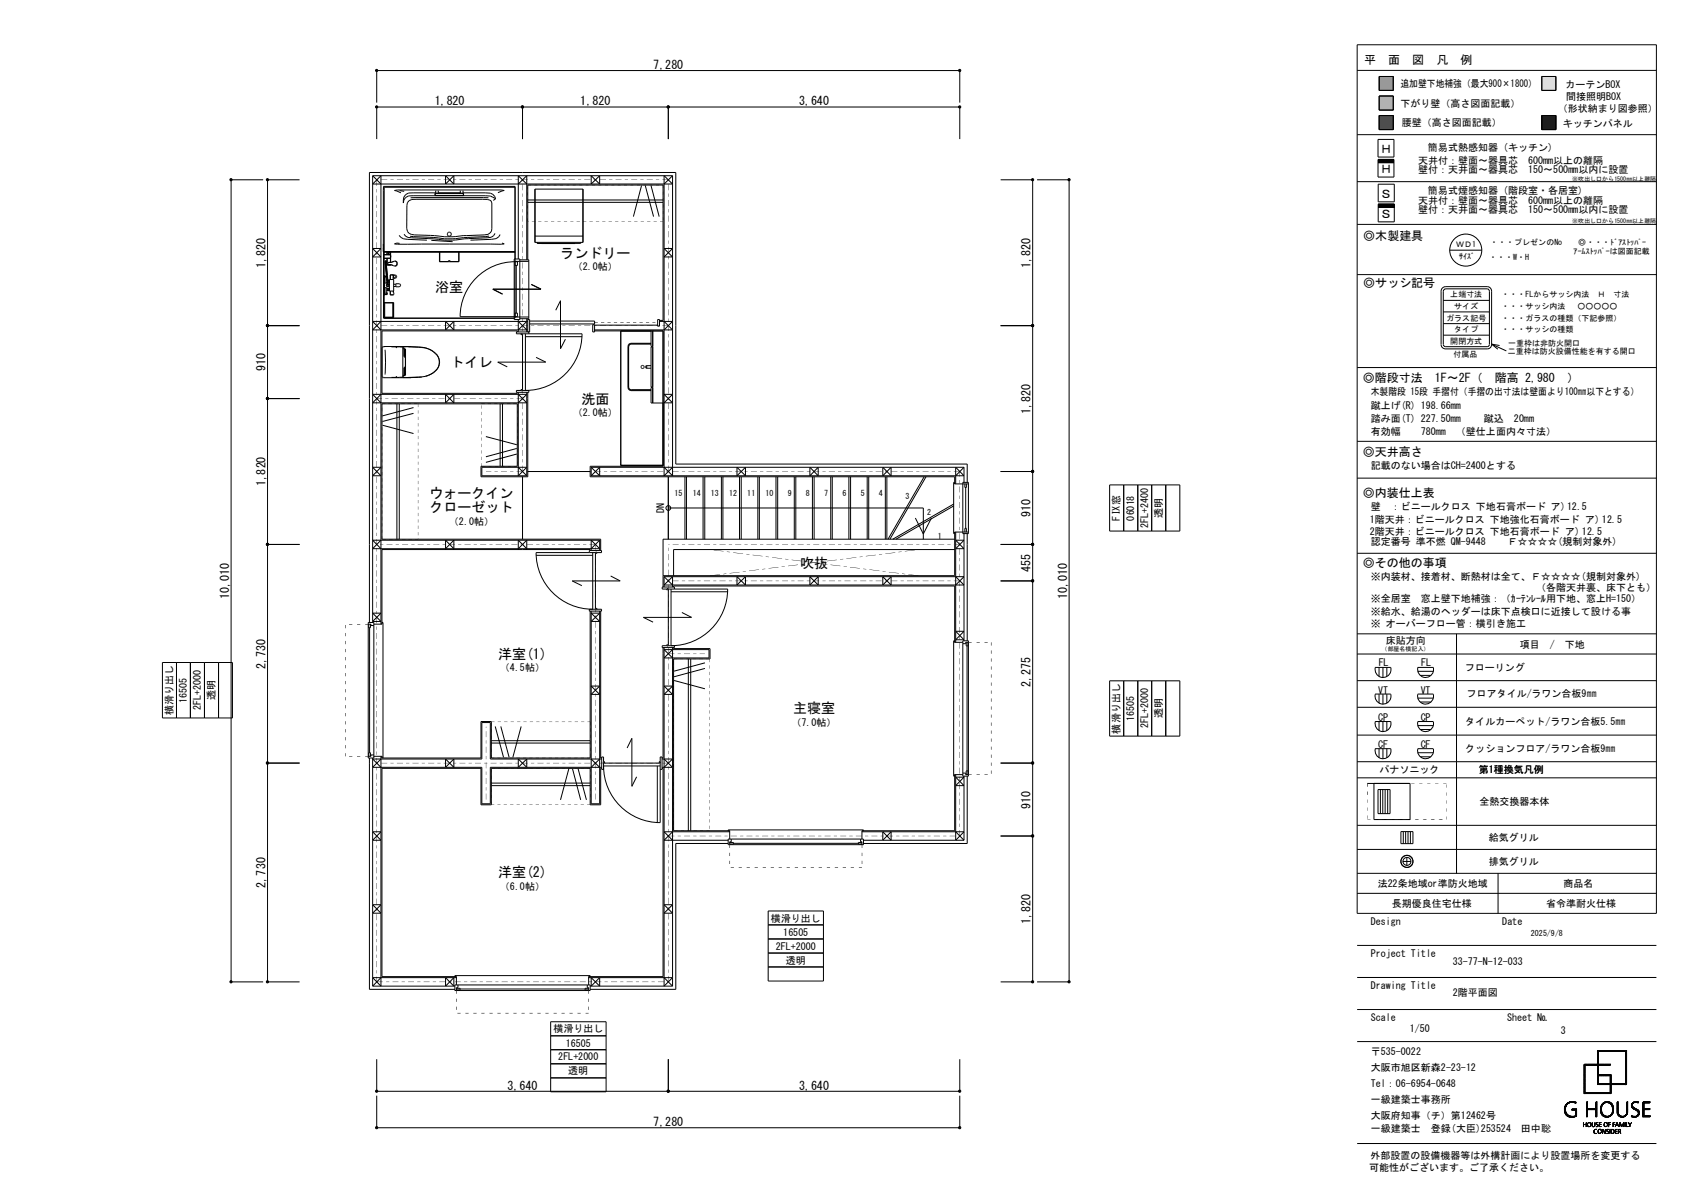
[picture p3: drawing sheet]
<svg xmlns="http://www.w3.org/2000/svg" width="420mm" height="297mm" viewBox="0 0 420 297" stroke-linecap="round" stroke-linejoin="round" font-family="sans-serif">
<defs><g id="words">
<g font-size="3.5">
<text x="139.9" y="64.3">ランドリー</text>
<text x="108.7" y="72.9">浴室</text>
<text x="112.5" y="91.6">トイレ</text>
<text x="145.2" y="100.7">洗面</text>
<text x="107.2" y="124.4">ウォークイン</text>
<text x="107.2" y="127.9">クローゼット</text>
<text x="199.8" y="141.7">吹抜</text>
<text x="124.4" y="164.4">洋室(1)</text>
<text x="198" y="178.1">主寝室</text>
<text x="124.4" y="219">洋室(2)</text>
</g>
<g font-size="3">
<text x="163.1" y="17.2">7,280</text>
<text x="340.7" y="16.1">平　面　図　凡　例</text>
<text x="108.5" y="26.2">1,820</text>
<text x="144.9" y="26.2">1,820</text>
<text x="199.5" y="26.2">3,640</text>
<text x="344.6" y="38.3">Ｈ</text>
<text x="344.6" y="43.3">Ｈ</text>
<text x="344.6" y="49.4">Ｓ</text>
<text x="340.4" y="59.8">◎木製建具</text>
<text x="344.6" y="54.4">Ｓ</text>
<text x="66.3" y="66.8" transform="rotate(-90 66.3 66.8)">1,820</text>
<text x="257.3" y="66.8" transform="rotate(-90 257.3 66.8)">1,820</text>
<text x="340.4" y="71.7">◎サッシ記号</text>
<text x="66.3" y="92.6" transform="rotate(-90 66.3 92.6)">910</text>
<text x="340.3" y="95.3">◎階段寸法　1F～2F（　階高 2,980　）</text>
<text x="257.3" y="103.3" transform="rotate(-90 257.3 103.3)">1,820</text>
<text x="340.3" y="113.7">◎天井高さ</text>
<text x="66.3" y="121.4" transform="rotate(-90 66.3 121.4)">1,820</text>
<text x="340.3" y="124">◎内装仕上表</text>
<text x="257.3" y="129" transform="rotate(-90 257.3 129)">910</text>
<text x="257.3" y="142.7" transform="rotate(-90 257.3 142.7)">455</text>
<text x="340.3" y="141.4">◎その他の事項</text>
<text x="57.2" y="149.5" transform="rotate(-90 57.2 149.5)">10,010</text>
<text x="266.4" y="149.5" transform="rotate(-90 266.4 149.5)">10,010</text>
<text x="66.3" y="166.9" transform="rotate(-90 66.3 166.9)">2,730</text>
<text x="257.3" y="171.5" transform="rotate(-90 257.3 171.5)">2,275</text>
<text x="257.3" y="201.8" transform="rotate(-90 257.3 201.8)">910</text>
<text x="66.3" y="221.5" transform="rotate(-90 66.3 221.5)">2,730</text>
<text x="257.3" y="230.6" transform="rotate(-90 257.3 230.6)">1,820</text>
<text x="126.7" y="271.9">3,640</text>
<text x="199.5" y="271.9">3,640</text>
<text x="163.1" y="281.1">7,280</text>
</g>
<g font-size="2.5">
<text x="349.7" y="21.8">追加壁下地補強（最大900×1800）</text>
<text x="390.9" y="21.9">カーテンBOX</text>
<text x="349.7" y="26.8">下がり壁（高さ図面記載）</text>
<text x="389" y="28.1">（形状納まり図参照）</text>
<text x="391.1" y="25">間接照明BOX</text>
<text x="350" y="31.5">腰壁（高さ図面記載）</text>
<text x="390.3" y="31.6">キッチンパネル</text>
<text x="354.1" y="40.9">天井付：壁面～器具芯　600mm以上の離隔</text>
<text x="356.5" y="37.8">簡易式熱感知器 (キッチン)</text>
<text x="354.1" y="43.3">壁付：天井面～器具芯　150～500mm以内に設置</text>
<text x="354.1" y="50.8">天井付：壁面～器具芯　600mm以上の離隔</text>
<text x="354.1" y="53.3">壁付：天井面～器具芯　150～500mm以内に設置</text>
<text x="356.5" y="48.3">簡易式煙感知器 (階段室・各居室)</text>
<text x="143" y="67.5">（2.0帖）</text>
<text x="342.3" y="98.7">木製階段 15段 手摺付（手摺の出寸法は壁面より100㎜以下とする）</text>
<text x="342.3" y="102">蹴上げ(R) 198.66mm</text>
<text x="143" y="103.9">（2.0帖）</text>
<text x="342.3" y="105.3">踏み面(T) 227.50mm</text>
<text x="370.5" y="105.2">蹴込　20mm</text>
<text x="342.3" y="108.6">有効幅</text>
<text x="354.8" y="108.6">780mm　（壁仕上面内々寸法）</text>
<text x="342.3" y="117.1">記載のない場合はCH=2400とする</text>
<text x="112.1" y="131.1">（2.0帖）</text>
<text x="165.9" y="128" transform="rotate(-90 165.9 128)">DN</text>
<text x="279.7" y="129.9" transform="rotate(-90 279.7 129.9)">FIX窓</text>
<text x="283.2" y="129.9" transform="rotate(-90 283.2 129.9)">06018</text>
<text x="286.7" y="131.8" transform="rotate(-90 286.7 131.8)">2FL+2400</text>
<text x="290.1" y="129.3" transform="rotate(-90 290.1 129.3)">透明</text>
<text x="342" y="130.6">1階天井：ビニールクロス 下地強化石膏ボード ア) 12.5</text>
<text x="342.3" y="127.3">壁　：ビニールクロス 下地石膏ボード ア)12.5</text>
<text x="342" y="133.5">2階天井：ビニールクロス 下地石膏ボード ア) 12.5</text>
<text x="342.3" y="136.1">認定番号 準不燃 QM-9448　　Ｆ☆☆☆☆(規制対象外)</text>
<text x="342.3" y="144.7">※内装材、接着材、断熱材は全て、Ｆ☆☆☆☆(規制対象外)</text>
<text x="383.5" y="147.6">（各階天井裏、床下とも）</text>
<text x="342.3" y="150.2">※全居室　窓上壁下地補強：（ｶｰﾃﾝﾚｰﾙ用下地、窓上H=150）</text>
<text x="342.3" y="153.4">※給水、給湯のヘッダーは床下点検口に近接して設ける事</text>
<text x="342.3" y="156.6">※ オーバーフロー管：横引き施工</text>
<text x="346.1" y="160.7">床貼方向</text>
<text x="379.5" y="161.8">項目　/　下地</text>
<text x="124.8" y="167.6">（4.5帖）</text>
<text x="344.3" y="166.3">FL</text>
<text x="354.9" y="166.3">FL</text>
<text x="365.8" y="167.6">フローリング</text>
<text x="344.1" y="173.1">VT</text>
<text x="354.7" y="173.1">VT</text>
<text x="43.1" y="178.5" transform="rotate(-90 43.1 178.5)">横滑り出し</text>
<text x="46.7" y="175.4" transform="rotate(-90 46.7 175.4)">16505</text>
<text x="50.1" y="177.3" transform="rotate(-90 50.1 177.3)">2FL+2000</text>
<text x="53.6" y="174.7" transform="rotate(-90 53.6 174.7)">透明</text>
<text x="283.2" y="180" transform="rotate(-90 283.2 180)">16505</text>
<text x="290.1" y="179.3" transform="rotate(-90 290.1 179.3)">透明</text>
<text x="344.1" y="179.9">CP</text>
<text x="354.8" y="180">CP</text>
<text x="366.2" y="174.1">フロアタイル/ラワン合板9㎜</text>
<text x="197.7" y="181.2">（7.0帖）</text>
<text x="279.7" y="183.1" transform="rotate(-90 279.7 183.1)">横滑り出し</text>
<text x="286.7" y="181.8" transform="rotate(-90 286.7 181.8)">2FL+2000</text>
<text x="365.9" y="180.8">タイルカーペット/ラワン合板5.5㎜</text>
<text x="344.1" y="186.7">CF</text>
<text x="354.8" y="186.7">CF</text>
<text x="365.9" y="187.6">クッションフロア/ラワン合板9㎜</text>
<text x="344.4" y="193">パナソニック</text>
<text x="369.3" y="193">第1種換気凡例</text>
<text x="366.9" y="201">全熱交換器本体</text>
<text x="369.2" y="209.9">給気グリル</text>
<text x="369.2" y="215.9">排気グリル</text>
<text x="344" y="221.4">法22条地域or準防火地域</text>
<text x="390.4" y="221.4">商品名</text>
<text x="124.8" y="222.2">（6.0帖）</text>
<text x="347.6" y="226.4">長期優良住宅仕様</text>
<text x="386" y="226.4">省令準耐火仕様</text>
<text x="192.5" y="230">横滑り出し</text>
<text x="195.6" y="233.5">16505</text>
<text x="342.3" y="230.8">Design</text>
<text x="375.1" y="230.8">Date</text>
<text x="193.7" y="237">2FL+2000</text>
<text x="342.3" y="238.8">Project Title</text>
<text x="196.2" y="240.5">透明</text>
<text x="362.8" y="241">33-77-N-12-033</text>
<text x="342.3" y="246.8">Drawing Title</text>
<text x="362.8" y="248.7">2階平面図</text>
<text x="138.2" y="257.7">横滑り出し</text>
<text x="342.3" y="254.8">Scale</text>
<text x="352" y="257.7">1/50</text>
<text x="376.3" y="254.8">Sheet №</text>
<text x="141.3" y="261.2">16505</text>
<text x="342.3" y="263.4">〒535-0022</text>
<text x="389.8" y="258">3</text>
<text x="139.4" y="264.7">2FL+2000</text>
<text x="141.9" y="268.2">透明</text>
<text x="342.3" y="267.4">大阪市旭区新森2-23-12</text>
<text x="342.3" y="271.4">Tel：06-6954-0648</text>
<text x="342.3" y="275.4">一級建築士事務所</text>
<text x="342.3" y="279.4">大阪府知事（チ）第12462号</text>
<text x="342.3" y="282.6">一級建築士　登録(大臣)253524　田中聡</text>
<text x="341.9" y="292.3">可能性がございます。ご了承ください。</text>
<text x="342.2" y="289.2">外部設置の設備機器等は外構計画により設置場所を変更する</text>
</g>
<g font-size="2">
<text x="363.6" y="61.8">ＷＤ1</text>
<text x="364.4" y="64.6">ｻｲｽﾞ</text>
<text x="371.8" y="64.8">・・・W・H</text>
<text x="372.1" y="61.1">・・・プレゼンのNo</text>
<text x="392.9" y="63.4">ｱｰﾑｽﾄｯﾊﾟｰは図面記載</text>
<text x="394.1" y="61.1">◎・・・ﾄﾞｱｽﾄｯﾊﾟｰ</text>
<text x="362.1" y="74.3">上端寸法</text>
<text x="363.1" y="77.1">サイズ</text>
<text x="374.9" y="77.1">・・・サッシ内法　 ○○○○○</text>
<text x="374.9" y="74.3">・・・FLからサッシ内法　Ｈ　寸法</text>
<text x="361.1" y="80">ガラス記号</text>
<text x="363.1" y="82.9">タイプ</text>
<text x="374.9" y="82.9">・・・サッシの種類</text>
<text x="374.9" y="80">・・・ガラスの種類（下記参照）</text>
<text x="362.1" y="85.8">開閉方式</text>
<text x="363" y="89">付属品</text>
<text x="376.5" y="88.4">二重枠は防火設備性能を有する開口</text>
<text x="376.6" y="86.4">一重枠は非防火開口</text>
<text x="168.4" y="123.9">15</text>
<text x="173" y="123.9">14</text>
<text x="177.5" y="123.9">13</text>
<text x="182.1" y="123.9">12</text>
<text x="186.6" y="123.9">11</text>
<text x="191.2" y="123.9">10</text>
<text x="196.7" y="123.9">9</text>
<text x="201.3" y="123.9">8</text>
<text x="205.8" y="123.9">7</text>
<text x="210.4" y="123.9">6</text>
<text x="214.9" y="123.9">5</text>
<text x="219.5" y="123.9">4</text>
<text x="226.1" y="124.6">3</text>
<text x="231.5" y="128.5">2</text>
<text x="234.1" y="134.6">1</text>
<text x="382.3" y="233.6">2025/9/8</text>
</g>
<g font-size="1.5">
<text x="392.6" y="45.1">※吹出し口から1500㎜以上離隔</text>
<text x="392.6" y="55.8">※吹出し口から1500㎜以上離隔</text>
<text x="345" y="162.6">（部屋名横記入）</text>
</g>
</g></defs>
<path d="M344.4 19.1h3.5v3.5h-3.5z" fill-rule="evenodd" fill="#979797" stroke="#979797" stroke-width=".25"/>
<g fill="none" stroke="#000" stroke-width=".25">
<path d="M338.9 17.6h74.7M338.9 11.2h74.7v216.8h-74.7zM344.4 19.1h3.5v3.5h-3.5zM385 19.1h3.5v3.5h-3.5zM94.1 25.6v-8h145.5v8M94.1 34.7v-8h145.5v8M130.5 26.7v8M166.9 26.7v8M338.9 33.6h74.7M344.1 34.8h4v4.4h-4zM344.1 39.8h4v4.4h-4zM344.1 39.9h4"/>
<path d="M344.1 39.8h4M344.4 24h3.5v3.5h-3.5zM344.4 28.8h3.5v3.5h-3.5zM385 28.8h3.5v3.5h-3.5zM65.7 44.9h-8v200.2h8M74.8 44.9h-8v200.2h8M93 43.9v111.5M93 43.9h74.9M93 43.9l2.1 2M99.7 58.8l1.1 .8 5.8 .3M99.8 47.6l1.1 .2M102.2 50.1l.6-.3 1.1-.1h16.6l1.7 .2 .4 .2 .2 .5v6.5a1.63 1.63 0 0 1-1.9 1.5l-5.2 .2a25.5 25.5 0 0 1-8.2 0l-4-.2a1.68 1.68 0 0 1-1.9-1.5v-5.8l.1-.7z"/>
<path d="M102.5 49.4h19.5M107.7 60l5.3 .3M108.7 48.8h7M108.7 48.2v.6M108.7 48.3h7M108.7 48.2h7M108.8 48.1l-6.8 .1a2.01 2.01 0 0 0-1.3 2.5l.1-.8 .5-.6 .7-.4h19.2h1.3l1.2 .7M108.8 47.6v.6M109.4 47.6v.6M109.4 48.1h5.5M111.3 43.9v2l2-2v2zM114.9 47.6v.6"/>
<path d="M115.6 47.6v.6M115.6 48.1l6.9 .1 1 .8 .2 .6M115.7 48.2v.6M122.1 58.9l-6.4 .4a25.3 25.3 0 0 1-8.3-.1l-5-.2M123.6 58.3l-.4 .5-.6 .4-6.6 .4a21.6 21.6 0 0 1-7.9 0l-6.2-.3-.6-.3-.4-.5M123.7 49.6l-.6 .4M124.3 48.1l1.6-.6-.8-.1-26.6 .1 1.6 .6M124.9 58.5l-.4 .6-.6 .5-6.4 .3M128.6 46.7h-32.7v32.7M129.4 45.9l2.1-2v21M131.5 45.9l-2.1-2v20.7M131.8 49.9h33.8"/>
<path d="M131.8 50.5h33.8M133.6 47.2h11.9l.1 13.3h-12zM133.6 58.9h12M147.6 43.9v2l2.1-2v2zM160.2 46.3l-2 7.8M161.1 46.3l2.1 7.8M162.6 46.3l2 7.8M167.9 43.9v74.8l-2.1-2.1M167.9 43.9l-2.1 2M249.9 44.9h8v200.2h-8M259 44.9h8v200.2h-8M338.9 56h74.7"/>
<path d="M338.9 45.3h74.7M344.1 40.6h4M344.1 40.5h4M344.1 40.4h4M344.1 40.3h4M344.1 40.2h4M344.1 40.1h4M344.1 40h4M344.1 51.7h4M344.1 46h4v4.4h-4zM344.1 51h4v4.4h-4zM344.1 51.6h4"/>
<path d="M344.1 51.5h4M344.1 51.4h4M344.1 51.3h4M344.1 51.2h4M344.1 51.1h4M93 62h2.1l-2.1 2.1h2.1zM95.7 60.9l.1 1.9M95.7 61.8l.1 1M95.8 62.8v16.6h32.8v-32.9h-32.8l-.1 16.4h32.9M95.8 69h.8M95.8 73.5h.8M95.8 72.9h.1"/>
<path d="M95.8 69.6h.1M95.8 63.6h1.7l.1 .4M95.8 63.5h1.7M95.8 73.7h.1M95.8 72.8h.1M95.8 75.5h2.5v3.7h-2.5M95.8 68.7h.1M95.8 62.8h32.8M95.8 68.7v.3M95.8 72.8v.1M95.8 73.5v.2M95.8 68.7l.2 .1"/>
<path d="M95.9 69v4.4M95.9 69.6h-.1M96 73.2v.3M96 73.1h.1M96 73.6l-.2 .1M96 69.3h.1M96 69v.2M96.1 75.6h2.1v3.6h-2.1zM96.1 65.2l.1 .9M96.1 65.2l.5 .3M96.2 66l.3 2.9-.2-2.4M96.2 65.1l-.1 .1"/>
<path d="M96.2 65.1l.4 .3M96.3 65.4l.3 3.5M96.3 65.1l.3 .2zM96.3 65.1h-.1M96.4 65.4l.4 5.1h.2v-.6M96.4 65.4l.5 4.5M96.6 69.5v.4M96.6 68.9v1.8h-.5v-1.8h.5M96.6 73v.5h-.5v-1.7h.5v1.7M96.6 72.5h.2M96.6 72.5h.6M96.6 72h.2"/>
<path d="M96.6 72h.6M96.6 69.9h.6M96.6 70.4h.6M96.6 70h.2M96.6 69.4h.1M96.6 65.6l-.4-.3v.5M96.6 63v.5M96.6 64.5v1.6M96.6 66.1h.9M96.6 66.1h1.2l.8 .3M96.6 63h.9M96.6 71.5h.3"/>
<path d="M96.6 70.9l-.2 .3 .2 .3M96.6 69.4l.1 .5M96.6 70.9v-.5l.1 .5M96.6 68.9v.5M96.6 70.9h.1M96.7 63v.5M96.7 64.5v1.6M96.7 71l-.1 .2 .1 .2h.5M96.7 71h.4M96.7 70.4l.1 .5M96.8 72.6v-.7h.2v.7M96.8 70.9l.2 .1"/>
<path d="M96.8 70.9h-.2M96.8 71h-.1M96.9 70.9v-.4v.5M96.9 71.4v.1M97 66l.7 .1M97 65.5l-.2 .3 .2 .2M97 66l.6 .1M97 63.1l.2 .4M97 71.4l-.1 .1M97 72.5h.2M97 72h.2M97.1 63.1h-.1"/>
<path d="M97.1 63.1h.1M97.1 63v.1M97.1 63.5h.1M97.1 71v.5h.1M97.2 63.1v.4M97.2 63.5h-.1M97.2 65.5h-.2M97.2 71h-.6l-.1 .2 .1 .3M97.2 69.8h1.1v2.8h-1.1zM97.5 68.6h1.1a.42 .42 0 0 1 .5 .4 .42 .42 0 0 1-.5 .5h-.3v.3M97.5 68.6v1.2M97.5 72.6v1"/>
<path d="M97.5 73.6h.8M97.5 73.6h.2M97.5 63v2.5M97.5 66.1h.1M97.5 64.5h-1.7M97.5 63.8l.1 .2M97.6 64l-.1 .4h-1.7M97.7 68.6h-.2M97.8 65.5h-.8M97.9 68.6h.4M98 69.6h.3M98 68.8l.8 .2-.1 .3h-.7"/>
<path d="M98.1 75.6v3.6M98.2 68.8v.5M98.2 69.6v.2M98.2 72.6l.1 .4M98.3 73v.6M98.3 68.8v.5M98.3 72.6v.4M98.3 73.6h-.3M98.3 71h.5M98.3 71.5h.5M98.6 65.2l-1.6 .3M98.6 65.2l.4 .1"/>
<path d="M98.6 65.2h.2M98.8 66.4h-.2M99 65.3l-.2-.1a.72 .72 0 0 1 0 1.1h.2M99 65.3a.72 .72 0 0 1 0 1M99 66.3l-.4 .1M100 71.1v.1M100 71.2l-.3-.4h-.9v.8h.9l.3-.4M100 71.2v.1M100 71.2h.1M109.7 62.9v2.4h4.9v-2.4M109.8 62.9v2.4M112 65.3v-.2h.4v.2"/>
<path d="M114.6 62.9v2.4M125.3 60.7l.6 .2h-27.4l.6-.2h.7M128.4 64.6h1.4v15.2h-1.4zM128.4 79.1h3.6M128.4 65.2h3.6M128.6 66.3h.6v-1a13.8 13.8 0 0 0-14.3 13.7h14.3v-.9h-.6M128.9 66.3v11.8M129.4 79.8v3M129.8 64.9h2.2v14.6h-2.2M131.5 79.5v3.3M131.8 79.8h.4v3h-3.3v.5h16.4a14.1 14.1 0 0 1-14.1 14.2v-14.2M131.8 64.9v-18.7h33.8v33.8h-.9"/>
<path d="M131.8 79.5v3.3M132.7 71l2.4 1.2h-12l2.4 1.2M134.1 60.5l.1 .2M134.2 60.7l9.4 .1M138.8 77.4l1.2-2.3v11.9l1.2-2.3M145 60.5v.2h-10.8M164.2 79.8h.5v1.6h-.5zM165.8 62h2.1l-2.1 2.1h2.1zM338.9 68.5h74.7M360.4 77.9h11.5M360.4 75h11.5M360.9 71.5h10.4a1.1 1.1 0 0 1 1.1 1.2v13.2a1.07 1.07 0 0 1-1.1 1.2h-10.4"/>
<path d="M360.9 72.1h10.4l.3 .1 .3 .5-.1 13.6-.5 .2h-10.4M361 72.1l-.4 .2-.2 .4v13.3l.1 .3 .5 .2M361 71.5a1.14 1.14 0 0 0-1.2 1.2v13.2a1.1 1.1 0 0 0 1.2 1.2M362 62.4h8M66.8 99.5h8M66.8 81.3h8M95.1 98.4l-2.1 2.1h38.5l-2.1-2.1M95.1 80.2l-2.1 2.1h38.8M95.4 93.9l.4 .4 6.8-.1M95.8 86.6l.1 .1M95.9 94.1h-.1M96.1 87.3l.2 3.1-.2 3.1"/>
<path d="M97.7 94.2h2M97.7 86.6h2M98.8 93.9l.3 .2M99.1 86.7l-.3 .1M99.7 94.1h.8M99.7 86.6h.8M100.5 86.6v7.5M100.5 94.1l.4 .1M100.7 87l.5 .1zM100.7 93.7l.1 .5M100.7 93.7h.1M100.9 86.6h.1"/>
<path d="M100.9 91.7v1.9h.3M100.9 87.2v1.7M100.9 91.8v1.8M100.9 89.1v-1.9h.3v6.4M100.9 91.7h.3M100.9 89.1h.3M100.9 86.6h-.4M101 94.1l-.1 .1M101 87.2v1.7M101 91.8v1.8M101 94.2h.2M101 86.6h.2"/>
<path d="M101.2 93.7h-.5M101.2 91.7h-.3M101.3 87.1v6.5M102 86.6l2.5 .1M102.7 86.5h-2v.5M102.7 94.2l-.1 .1M104.5 86.6l-8.7-.1-.4 .4M104.5 86.7l1.7 .1M104.5 86.6l1.7 .2M105.3 94.1l-2.7 .1M106.2 86.8l1.4 .6a4.5 4.5 0 0 1 1.9 1.8M107.6 93.4a11.5 11.5 0 0 1-5.6 .8"/>
<path d="M108.7 92.6l-1.1 .8M109.2 88.6l.3 .6M109.5 89.2a2.79 2.79 0 0 1-.8 3.4M109.5 89.2a2.95 2.95 0 0 1-.8 3.4M111.3 80.2v2.1l2-2.1v2.1zM111.3 98.4v2.1l2-2.1v2.1zM128.9 97.5h3.1v.4h-3.1zM129.2 82.8v-.2h-33.8v15.6h33.8v-.3M129.4 97.9v20.8l2.1-2.1h-11.2v2.1h11.2M129.4 80.2l2.1 2.1M130.1 83.3v.2h.4M130.5 83.3v14.2"/>
<path d="M130.5 97.2h-.4v.3M131.2 84h14.1M131.5 97.9v20.8M131.5 80.2l-2.1 2.1M131.8 97.9v21.1h-11.7v-2.6h9.1v-15.6h-33.8v33.8h54.6v2.8M131.8 80.2h-38.8l2.1 2.1M132 82.8v.5M132.2 80.1h16.3v.8h-16.3M133.9 89.2l2.4 1.2h-12l2.4 1.2M148 81h.5v1.8h-.5zM148.5 82.6h17.1v33.8h-18.2v2.6h91v1.8M148.5 81.2h15.7"/>
<path d="M157.6 85.8h5M157.6 85.8l-.4 .1-.3 .4v10.6l.3 .3 .4 .2h5M157.6 85.9l-.5 .2-.1 .5 .1 10.4 .4 .3h5.1M161.3 91.4v.4M161.4 91.3l-.2 .1 .2 .5M161.4 91.3l.1 .1-.1 .5M161.4 91.9h.1M161.4 91.9h1.2M161.4 91.3h1.2M162.6 85.7h-5l-.7 .3-.1 .5 .1 10.7 .7 .3h5M162.6 82.6v3.8h.4M162.6 82.6h-7.6v33.6"/>
<path d="M163 96.7h-.4v3.9h3M163 86.6h-.4v10h.4M163 82.6v18M164.7 80.2h3.2l-2.1 2.1M165.8 98.4h2.1l-2.1 2.1h2.1zM165.8 80.2l2.1 2.1h-19.4M249.9 81.3h8M338.9 91.7h74.7M360.4 80.8h11.5M360.4 83.7h11.5M372.4 85.9l3.7 1.7M372.4 85.9l2 .3"/>
<path d="M372.4 85.9l1.6 1.3M93 116.6h2.1l-2.1 2.1h2.1zM95.1 100.5l-2.1-2.1h38.5l-2.1 2.1M95.5 106.1l7.8 2.1M99.1 100.8v33.8M99.7 100.8v33.8M103.3 101.7l-7.8 2.1M103.3 103.2l-7.8 2M121.3 109l7.7 2M124.9 100.8v15.6M125.5 100.8v15.6M129 113.3l-7.7 2.1"/>
<path d="M129 111.9l-7.7 2.1M129.4 116.6l2.1 2.1M130.5 119v15.6M131.8 117.7h15.6M147.6 118.7h93.1l-2.1-2.1v4.2M147.6 116.6v2.1M147.6 116.6l2.1 2.1v-2.1l-2.1 2.1M147.6 116.6h93.1M155 116.1h10.6zM155.7 116.1v.1M166.9 119v15.6M167.9 116.6l-2.1 2.1v-74.8l2.1 2h-74.9l2.1-2v111.9"/>
<path d="M171 119v15.6M171.4 119v15.6M175.6 119v15.6M176 119v15.6M180.1 119v15.6M180.5 119v15.6M184 116.6l2.1 2.1v-2.1l-2.1 2.1zM184.7 119v15.6M185.1 119v15.6M189.2 119v15.6M189.6 119v15.6M193.8 119v15.6"/>
<path d="M194.2 119v15.6M198.3 119v15.6M198.7 119v15.6M202.2 116.6v2.1l2.1-2.1v2.1zM202.9 119v15.6M203.3 119v15.6M207.4 119v15.6M207.8 119v15.6M212 119v15.6M212.4 119v15.6M216.5 119v15.6M216.9 119v15.6"/>
<path d="M220.4 116.6v2.1l2.1-2.1v2.1zM221.1 119v15.6M221.4 119v15.6M230.8 119l-9.1 15.6M231.2 119l-9 15.6M240.7 116.6v3.8M240.7 116.6l-2.1 2.1M249.9 117.7h8M338.9 110.2h74.7M338.9 119.3h74.7M66.8 135.9h8M95.1 134.8l-2.1 2.1h56.7l-2.1-2.1v2.6"/>
<path d="M111.3 134.8v2.1l2-2.1v2.1zM129.4 134.8v2.1l2.1-2.1v2.1zM133.9 138.6h14.1M147.2 137.9v-.5h3v.5h-1.2v-.1l-.2 .1h-14.9a14.1 14.1 0 0 0 14.1 14.2v-14.2M147.4 137.4v-.2h-52v18.6h-2.1M148.7 137.9v14.2M149.1 137.9v.2h-.4M149.7 134.8v2.6M149.7 134.8h-56.7l2.1 2.1M149.7 134.8l-2.1 2.1M166.9 126.8h63.6v7.8M228.6 129.3l1.9 4 2.1-4"/>
<path d="M238.1 126.3l-14.4 8.3M238.1 125.8l-15.2 8.8M238.4 134.6h-72.8v11.9M238.4 137.2h-70.2v6.5M238.4 132.8v10.9h-72.8M238.6 132.8v27.5M238.6 134.8h2.1l-2.1 2.1h2.1zM240.4 120.4h1.4v12.8h-1.4zM240.7 133.2v26.7M240.9 120.8v.9h.4v-.9M240.9 132.8v-.9h.4v.9M241.1 121.7v10.2"/>
<path d="M241.5 120.4v-4.6h-72.8v-72.7h-76.5v112.3M241.5 133.2v26.7M241.8 120.8h-3.5v-.4h-.2v12.8h.2v-.4h3.5M249.9 135.9h8M277.1 121h17.5v11.5h-17.5zM280.6 121v11.5M284.1 121v11.5M287.6 121v11.5M291.1 121v11.5M338.9 138.1h74.7M91.9 155.4h1.4v33.8h-1.4zM91.9 155.8h.7v.3h.7"/>
<path d="M92.1 155.8v.9h.4v-.9M92.3 156.7v31.2M93 153h2.1l-2.1 2.1h2.1zM95.4 155.4h.2v33.8M147.2 152.1h3v.4h-3zM147.4 152.5v36.7h-24.7v-9.1h-2.6v9.1h-24.7v-.4h-2.1M147.6 152.5v48.1h2.1v-48.1M147.6 153h2.1l-2.1 2.1h2.1zM148.7 151.8h.4v.3M150 152.5v36.7h.2M152.5 143.8l2.4 1.2h-12l2.4 1.2M165.8 143.9v2.6"/>
<path d="M165.8 143.9h74.9l-2.1 2.1M165.8 143.9l2.1 2.1M166.5 147v.2h.4M166.9 147v14.2M167.6 147v14.2a14.1 14.1 0 0 0 14.1-14.2h-14.9v-.1l-1.4 .1v-.5h3v.5M167.6 147.7h14.1M168.2 146.5v-.2h70.2v14M170.3 152.9l2.4 1.2h-12l2.4 1.2M184 143.9v2.1l2.1-2.1v2.1zM202.2 143.9v2.1l2.1-2.1v2.1zM220.4 143.9v2.1l2.1-2.1v2.1zM238.6 143.9l2.1 2.1h-74.9l2.1-2.1v2.6"/>
<path d="M238.6 157.6h2.1l-2.1 2.1h2.1zM240.4 159.9h1.4v33.8h-1.4zM249.9 145h8M338.9 158.2h74.7M363.7 158.2v59.8M40.6 165.4h17.4v13.8h-17.4zM44.1 165.4v13.8M47.5 165.4v13.8M51.1 165.4v13.8M54.6 165.4v13.8M147.6 171.2h2.1l-2.1 2.1h2.1zM165.4 161.2h3v.4h-3z"/>
<path d="M165.6 161.6v27.6h-.3M165.8 161.6v84.5l2.1-2.1h-20.9M165.8 171.2h2.1l-2.1 2.1h2.1zM166.9 161h-.4v.2M167.9 161.6v84.5M167.9 162.1l-2.1 2.1h11.2v-2.1h-11.2l2.1 2.1M168.2 161.6v.3h9.1v2.6h-9.1v42.8h14v2.1M168.3 169.8l7.7 2.1M171.9 164.5v42.8M172.5 164.5v42.8M176 165.4l-7.7 2.1M176 166.8l-7.7 2.1"/>
<path d="M240.4 160.3h-2.1v-.4h-.2v33.8h.2v-.4h2.1M241.3 160.3v.9h.4v-.9M241.5 161.2v31.2M241.8 160.3h-.7v.4h-.7M277.1 169.9h17.5v13.8h-17.5zM280.6 169.9v13.8M284.1 169.9v13.8M287.6 169.9v13.8M291.1 169.9v13.8M338.9 163.2h74.7M338.9 169.9h74.7M338.9 176.5h74.7"/>
<path d="M343.4 173.2h3.9M343.4 166.6h3.9a1.99 1.99 0 0 1-2 2.5 1.99 1.99 0 0 1-1.9-2.5zM343.4 173.3a1.99 1.99 0 0 0 1.9 2.4 1.99 1.99 0 0 0 2-2.4M344.3 166.6v2.2M344.3 173.3v2.2M345.3 166.6v2.5M345.3 173.3v2.5M346.3 166.6v2.2M346.3 173.3v2.2M354 173.2h3.9M354 167.6h3.9M354 174.2h3.9"/>
<path d="M354 166.6h3.9a1.99 1.99 0 0 1-1.9 2.5 1.99 1.99 0 0 1-2-2.5zM354 173.3a1.99 1.99 0 0 0 2 2.4 1.99 1.99 0 0 0 1.9-2.4M354.6 168.6h2.7M354.6 175.2h2.7M66.8 190.5h8M92.1 188.8v-.9h.4v.9M92.2 189.2v57.7h21.4M93 189.2v56.9M93.3 188.4h-.7v.4h-.7M95.1 188.8v57.3l-2.1-2.1h21M95.1 189.4l-2.1 2.1h27.3v9.1h2.1v-9.1h27.8M111.3 189.4v2.1l2-2.1v2.1z"/>
<path d="M122.7 185.5h24.7M122.7 184.9h24.7M122.7 195.5h24.7M122.7 196.1h24.7M123.7 181.3l2 7.7M125.1 181.3l2 7.7M129.4 189.4v2.1l2.1-2.1v2.1zM130.1 181.3l-2 7.7M142 191.9l-2 7.7M143 191.9l2 7.7M144.4 191.9l2 7.7M147.6 189.4l2.1 2.1"/>
<path d="M149.7 189.4l-2.1 2.1M150.2 188.9h.5v3.1h-.5zM150.2 191.8h-.2v9.1h-2.6v-9.1h-24.7v9.1h-2.6v-9.1h-24.7v52h18.6v2M150.2 189.4h-27.8v-9.1h-2.1v9.1h-27.3l2.1 2.1M150.7 190.5h14.1M150.7 190.1h.2v.4M156.6 186.7l1.2-2.4v12l1.2-2.4M164.1 191.2v14.1M164.8 191.2h-14.1a14.1 14.1 0 0 0 14.1 14.1v-16.4h.5v3.1h-.5M164.8 190.1h-.2v.4M165.3 191.8h.3v52h-18.6v2M165.3 189.4h2.6l-2.1 2.1"/>
<path d="M165.8 189.4l2.1 2.1h-2.6M238.4 193.3v14h-23.2v2.1M238.6 193.3v16.4l2.1-2.1h-25.5M238.6 194h2.1l-2.1 2.1h2.1zM240.4 193h.7v.3h.7M240.7 193.7v16M241.3 193.3v-.9h.4v.9M241.5 193.7v16.8h-25.9M249.9 190.5h8M338.9 194.1h74.7M338.9 183.5h74.7M338.9 190.1h74.7"/>
<path d="M341.4 195.5h10.7v9.1h-9v-9.1M343.4 180.1h3.9a1.99 1.99 0 0 1-2 2.5 1.99 1.99 0 0 1-1.9-2.5zM343.4 186.9h3.9a1.99 1.99 0 0 1-2 2.5 1.99 1.99 0 0 1-1.9-2.5zM344.1 197.1h3v6h-3zM344.3 180.1v2.2M344.3 186.9v2.2M344.7 197.1v6M345.3 197.1v6M345.3 180.1v2.5M345.3 186.9v2.5M345.9 197.1v6M346.3 180.1v2.2"/>
<path d="M346.3 186.9v2.2M346.5 197.1v6M354 180.1h3.9M354 181.1h3.9M354 186.9h3.9M354 187.9h3.9M354 180.1a1.99 1.99 0 0 0 2 2.5 1.99 1.99 0 0 0 1.9-2.5M354 186.9a1.99 1.99 0 0 0 2 2.5 1.99 1.99 0 0 0 1.9-2.5M354.6 182.1h2.7M354.6 188.9h2.7M93 207.6h2.1l-2.1 2.1h2.1zM167.9 207.6l-2.1 2.1h16"/>
<path d="M181.8 210.5h-13.1v36.4h-21.3M181.8 209.4h33.8v1.4h-33.8zM181.8 207.3v-.2h33.8v.2M182.2 207.6h-16.4l2.1 2.1M182.2 210.3h.9v.4h-.9M182.6 209.4v.7h-.4v.7M183.1 210.5h31.2M214.9 209.4v.7h.3v.7M215.2 210.3h-.9v.4h.9M215.6 209.7h25.1M220.4 207.6v2.1l2.1-2.1v2.1zM238.6 207.6l2.1 2.1"/>
<path d="M249.9 208.7h8M338.9 218h74.7M338.9 212h74.7M338.9 206h74.7M349.8 207.6h3v3h-3zM350.3 215h2M350.4 207.6v3M351 207.6v3M351.3 214v2M351.6 207.6v3M352.2 207.6v3M374.1 218v10"/>
<path d="M93 225.8h2.1l-2.1 2.1h2.1zM165.8 225.8h2.1l-2.1 2.1h2.1zM191.8 227.4h13.8v17.5h-13.8zM191.8 230.8h13.8M191.8 234.4h13.8M191.8 237.9h13.8M338.9 236h74.7M338.9 223h74.7M93 246.1h20.6M95.1 244l-2.1 2.1M111.3 244v2.1l2-2.1v2.1zM113.6 243.8v-.3h33.8v.3"/>
<path d="M113.6 245.8h33.8v1.4h-33.8zM114 246.7h.9v.4h-.9M114.3 245.8v.7h-.3v.7M114.9 246.8h31.2M137.5 255h13.8v17.5h-13.8zM137.5 258.5h13.8M146.6 245.8v.7h.4v.7M147 246.7h-.9v.4h.9M147.4 246.1h20.5M147.6 244v2.1l2.1-2.1v2.1zM165.8 244l2.1 2.1M191.8 241.3h13.8"/>
<path d="M338.9 244h74.7M338.9 252h74.7M338.9 260h74.7M94.1 264.4v8h145.5v-8M94.1 273.5v8h145.5v-8M137.5 262h13.8M137.5 265.5h13.8M137.5 269h13.8M166.9 264.4v8M390.6 277.2l.5 .5M390.6 277.1l.4 .4M390.6 277l.4 .5"/>
<path d="M390.6 276.9l.3 .4M390.6 276.7l.3 .4M390.6 276.6l.3 .4M390.6 276.6l.3 .3M390.6 276.5l.3 .3M390.7 277.5l1.3 1.3-.5-.5M390.7 277.4l.5 .5M390.7 277.3l.4 .5M390.7 276.4l.2 .2M390.7 277.6l1.2 1.2M390.7 276.2l.2 .2M390.7 277.7l1.1 1.1"/>
<path d="M390.8 277.9l.8 .8M390.8 277.8l.9 1M390.8 275.9l.2 .3M390.8 276l.3 .1M390.8 275.8l.3 .3M390.9 278.1l.5 .5M390.9 277.2l-.3-.4 .3 .4M390.9 276.7l-.2-.3 .2 .3M390.9 275.7l.2 .4-.2-.3M390.9 275.7l.3 .2-.2-.3 .3 .2M390.9 276.5l-.2-.3 .2 .4M391 275.6l.2 .2"/>
<path d="M391 276.3l-.3-.2 .3 .3M391.1 275.5l.2 .3M391.1 275.5l.2 .2M391.1 275.5l.3 .2M391.2 275.4l.2 .2M391.2 278l-.5-.6 1.4 1.4M391.3 275.3l.3 .2M391.5 275.2l.2 .2M391.5 275.5l-.3-.1 .3 .2M391.6 275.5l-.2-.2 .2 .2M391.6 275.2l.1 .2M391.6 275.1l.2 .2"/>
<path d="M391.6 275.5l-.2-.2 .1 .2M391.6 278.4l.5 .4M391.7 275.1l.2 .2M391.7 275.1l.3 .2M391.7 278.4l.4 .4M391.8 278.4l.4 .4M391.8 278.5l.5 .3-.4-.3M392 278.5l.4 .3-.4-.2M392.1 275l.2 .2M392.1 275l.3 .2M392.1 278.6l.5 .2-.3-.2M392.2 275.2l-.3-.2 .2 .3"/>
<path d="M392.2 275l.3 .2M392.3 275l.3 .2M392.3 278.6l.3 .2M392.4 275l.3 .2M392.4 278.6l.3 .2M392.5 275l.3 .2M392.5 277v.1M392.5 276.9v.2M392.5 276.9l.1 .2M392.5 278.6l.3 .2-.2-.2M392.6 276.8l.3 .3M392.6 275l.3 .2"/>
<path d="M392.6 278.6l.2 .2M392.6 278.6l.4 .2M392.6 276.8l.4 .3-.3-.3M392.6 275l.4 .2M392.7 277.1l-.2-.3 .3 .3M392.7 275l.4 .2M392.7 276.8l.4 .3M392.7 276.8l.3 .3M392.8 278.6l.2 .2M392.8 276.8l.3 .3M392.9 275l.3 .3-.3-.3M392.9 276.8l.3 .3"/>
<path d="M392.9 275l.5 .3M392.9 278.6l.3 .2M393 276.8l.3 .3-.2-.3M393 275l.4 .4M393 278.6l.4 .2M393 276.8l.3 .3M393.1 276.8l.6 .6M393.1 278.8l-.3-.2 .3 .2M393.1 276.8l.6 .5M393.1 275l.4 .4M393.2 276.8l.5 .4M393.2 275l.3 .3-.2-.3"/>
<path d="M393.3 278.5l.2 .2M393.3 276.8l.4 .4M393.4 276.8l.3 .3M393.4 275l.1 .2-.1-.2M393.4 278.1l.3 .4-.3-.3M393.4 278l.3 .4M393.4 278l.3 .3M393.4 277.7l.3 .5-.3-.3M393.4 277.5l.3 .5M393.4 277.4l.3 .3M393.4 277.2l.3 .5M393.4 276.8l.3 .1"/>
<path d="M393.4 278.7l-.2-.2 .3 .2M393.4 278.4l.2 .2M393.4 278.2l.3 .4M393.4 277.5l.3 .3M393.4 277.3l.3 .2M393.5 275.1h.1M393.5 276.8l.2 .1M393.6 276.8l.1 .1M393.7 276.8h.1M395.5 272.9v.1M395.5 272.2l.3 .5M395.5 272.1l.3 .3"/>
<path d="M395.5 271.9l.3 .4M395.5 271.8l.3 .4M395.5 271.5l.3 .5M395.5 271.4l.3 .3M395.5 271.1l.3 .4M395.5 270.9l.3 .3M395.5 270.8l.3 .3M395.5 270.6l.3 .4M395.5 270.5l.3 .3M395.5 270.4l.3 .3M395.5 270.3l.3 .3M395.5 270.2l.3 .4-.3-.3"/>
<path d="M395.5 268.3l.3 .4M395.5 268.5l.3 .3M395.5 268.8l.3 .3M395.5 268.9l.3 .3-.3-.3M395.5 269l.3 .3M395.5 269.1l.3 .3M395.5 269.2l.3 .3-.3-.3M395.5 269.3l.3 .3-.3-.2M395.5 269.4l.3 .3M395.5 269.5l.3 .3M395.5 269.6l.3 .3M395.5 270.1l.3 .3"/>
<path d="M395.5 269.8l.3 .3M395.5 272.5l.5 .5M395.5 272.7l.4 .3-.4-.2 .2 .2M395.5 265.9l.3 .4M395.5 266.3l.3 .2M395.5 266.2l.3 .4-.3-.3M395.5 266.4l.3 .3M395.5 265.7l.3 .3-.2-.1M395.5 265.8l.3 .3M395.5 266.5l.3 .3-.3-.2M395.5 266.7l.3 .2M395.5 266.1l.3 .3"/>
<path d="M395.5 266.3l.3 .3M395.5 267.2l.3 .5M395.5 266.6l.3 .3M395.5 267.3l.3 .2M395.5 267.7l.3 .3M395.5 267.6l.3 .2M395.5 266.8l.3 .3M395.5 267.5l.3 .4-.3-.3M395.5 267.8l.3 .3-.3-.2M395.5 268l.3 .2M395.5 268.3l.3 .2M395.5 267.5l.3 .3"/>
<path d="M395.5 268.4l.3 .2M395.5 267.6l.3 .3M395.5 268.9l.3 .2M395.5 268.1l.3 .3M395.5 268.9l.3 .3M395.5 270.6l.3 .2M395.5 271.4l.3 .2M395.5 271.6l.3 .3M395.5 267.9l.3 .3M395.5 272.8l.2 .2M395.6 265.6l.3 .3M395.6 265.9h.2"/>
<path d="M395.6 273l-.1-.1 .2 .1M395.7 265.9h.1M395.8 271.5l-.3-.2 .3 .3M395.8 271.2l-.3-.2 .3 .4M395.8 268.9l-.3-.3 .3 .4M395.8 269.9l-.3-.2 .3 .3M395.8 270.2l-.3-.3 .3 .4M395.8 265.9l-.3-.3 .3 .3M395.8 267l-.3-.3 .3 .3M395.8 267.2l-.3-.2 .3 .4M395.8 268.3l-.3-.2 .3 .3M395.8 272.8l.2 .2"/>
<path d="M395.9 272.8l.2 .2M395.9 265.6l.3 .3M395.9 265.9l-.3-.3 .5 .3M395.9 273l-.4-.5 .6 .5M396 265.6l.2 .3M396 272.8l.2 .2M396 265.6l.4 .3M396.1 272.8l.3 .2M396.1 265.6l.2 .3M396.2 276.2l.2 .5M396.2 276.1l.2 .4M396.2 275.8l.2 .3"/>
<path d="M396.2 275.7l.2 .4M396.2 275.5l.2 .4-.2-.3M396.2 275.5l.2 .3M396.2 275.3l.2 .2M396.2 275.1l.2 .5M396.2 276.5l.5 .5-.3-.3M396.2 276.4l.4 .6-.4-.5 .2 .4M396.2 278.6l.2 .2M396.2 278.5l.2 .3M396.2 278.3l.2 .5M396.2 278.2l.2 .3-.2-.3M396.2 278l.2 .4-.2-.3"/>
<path d="M396.2 277.8l.2 .3M396.2 277.5l.2 .4M396.2 277.5l.2 .3M396.2 277.4l.2 .3-.2-.2M396.2 277.2l.2 .3M396.2 277l.2 .5-.2-.3M396.2 276.9l.2 .3M396.2 276.7l.2 .5M396.2 272.8l.3 .2-.3-.2M396.2 278.3l.2 .3M396.2 278l.2 .3M396.2 277.7l.2 .3"/>
<path d="M396.2 277.3l.2 .3M396.2 276.6l.2 .4M396.2 275.4l.2 .3M396.2 278.8v-.2l.1 .2M396.2 265.6l.4 .3M396.2 275l.2 .3M396.3 272.8l.2 .2M396.3 272.8l.4 .2M396.3 275h.1M396.4 265.6l.3 .3M396.4 276.2l-.2-.3 .2 .4M396.4 275.3l-.2-.3 .2 .3"/>
<path d="M396.4 275.2l-.2-.2 .2 .2M396.4 276.9h.1M396.4 278.2l-.2-.3 .2 .3M396.4 277h.1M396.5 276.7l.4 .3M396.5 272.8l.2 .2M396.5 265.6l.3 .3M396.6 276.7l.3 .3M396.6 265.6l.3 .3M396.7 276.7l.3 .3M396.7 273l-.2-.2 .3 .2M396.7 272.8l.3 .2"/>
<path d="M396.8 276.7l.3 .3-.3-.3M396.9 276.7l.3 .3M396.9 273l-.2-.2 .3 .2M396.9 265.6l.3 .3-.2-.3M396.9 277l-.3-.3 .4 .3M397 276.7l.3 .3M397 265.9l-.3-.3 .4 .3M397 265.6l.5 .3M397.1 273l-.3-.2 .5 .2M397.1 265.6l.3 .3M397.1 276.7l.4 .3M397.2 272.8l.2 .2"/>
<path d="M397.2 276.7l.4 .3M397.2 273l-.2-.2 .3 .2M397.2 272.8l.3 .2-.2-.2M397.3 277l-.3-.3 .4 .3M397.3 265.6l.3 .3-.3-.3M397.3 276.7l.3 .3M397.3 265.6l.2 .3M397.3 265.6l.4 .3M397.4 276.7l.5 .3M397.4 272.8l.3 .2M397.5 265.6l.4 .3M397.6 273l-.3-.2 .3 .2"/>
<path d="M397.6 277l-.3-.3 .4 .3M397.6 276.7l.3 .3M397.7 276.7l.3 .3M397.7 265.6l.4 .3M397.7 272.8l.3 .2M397.8 276.7l.4 .3M397.8 273l-.3-.2 .4 .2M397.8 272.8l.3 .2M397.8 265.6l.5 .3-.3-.3M397.9 276.7l.3 .3M398 272.8l.1 .2M398 276.7l.4 .3"/>
<path d="M398 272.8l.3 .2M398.1 265.6l.3 .3M398.1 276.7l.6 .6M398.1 272.8l.3 .2-.3-.2M398.1 265.6l.3 .3-.1-.3M398.1 276.7l.6 .7M398.2 276.7l.5 .5-.2-.3M398.2 277l-.3-.3 .4 .3M398.2 272.8l.3 .2M398.2 265.6l.3 .3M398.3 276.7l.4 .5M398.3 272.8l.3 .2"/>
<path d="M398.3 272.8l.2 .2M398.4 272.8l.3 .2M398.5 276.2l.2 .3M398.5 276.1l.2 .4M398.5 275.8l.2 .5M398.5 278.7l.1 .1M398.5 278.6l.2 .2M398.5 278.4l.2 .4-.2-.3M398.5 278.1l.2 .3M398.5 277.9l.2 .3M398.5 277.5l.2 .5M398.5 277.3l.2 .2"/>
<path d="M398.5 277.1l.2 .5M398.5 276.5l.2 .3M398.5 276.8l.2 .3M398.5 277.2l.2 .2M398.5 277.5l.2 .2M398.5 275.3l.2 .2M398.5 275.1l.2 .4-.2-.3M398.5 272.8l.2 .2M398.5 275.3l.2 .3M398.5 275.4l.2 .4M398.5 275.6l.2 .5M398.5 275.8l.2 .3"/>
<path d="M398.5 265.6l.3 .3M398.5 278l.2 .3M398.5 277.9l.2 .4M398.5 277.7l.2 .3M398.5 277.4l.2 .4M398.5 277.3l.2 .4M398.5 278.7v.1M398.5 276.4l.2 .3M398.5 275.3l.2 .4M398.5 275l.2 .2M398.6 272.8l.3 .2M398.6 265.6l.5 .6-.2-.3"/>
<path d="M398.6 265.9l-.3-.3 .4 .3M398.6 275l.1 .2M398.7 272.8l.3 .2-.2-.2M398.7 275v.2M398.7 276.6l-.2-.3 .2 .3M398.7 278.5l-.2-.3 .2 .4M398.7 278.1l-.2-.3 .2 .4M398.7 276.9l-.2-.3 .2 .4M398.7 275.3l-.2-.3 .2 .4M398.7 265.6l.4 .4M398.7 275h.1M398.8 272.8l.3 .2"/>
<path d="M398.8 265.9l-.1-.3 .4 .5M398.8 265.6l.3 .3M398.9 262.5l.2 .2M398.9 262.4l.2 .2zM398.9 262.3l.1 .2M398.9 262.2l.2 .3M398.9 263.6l.2 .3M398.9 263.5l.2 .3-.2-.2M398.9 264.6l.2 .2-.2-.1M398.9 263.4l.2 .2M398.9 263.3l.2 .3M398.9 263.2l.2 .3"/>
<path d="M398.9 262.8l.2 .3M398.9 263.9l.2 .3M398.9 262.6l.2 .3M398.9 262.5l.2 .3M398.9 263.7l.2 .2M398.9 264.8l.2 .3-.2-.2M398.9 263.8l.2 .3M398.9 265l.2 .2M398.9 265.3l.2 .2M398.9 264.2l.2 .3M398.9 265.6l.3 .3M398.9 265.6l.2 .3"/>
<path d="M398.9 264.7l.2 .3M398.9 265.7l.2 .2M398.9 264.9l.2 .3M398.9 265.9l.2 .2M398.9 266l.2 .3M398.9 265.1l.2 .3M398.9 266.1l.2 .3-.2-.2M398.9 266.3l.2 .2M398.9 265.5l.3 .4M398.9 266.6l.2 .2M398.9 266.7l.2 .2M398.9 266.7l.2 .4-.2-.2"/>
<path d="M398.9 266.2l.2 .3M398.9 266.4l.2 .3M398.9 267.2l.2 .2M398.9 267.2l.2 .3-.2-.2M398.9 267.3l.2 .3M398.9 266.8l.2 .3M398.9 267.4l.2 .4-.2-.3M398.9 267.7l.2 .1M398.9 267.1l.2 .3M398.9 267.8l.2 .4M398.9 268l.5 .5zM398.9 267.5l.2 .3"/>
<path d="M398.9 268.2l.2 .2M398.9 267.7l.2 .3M398.9 268.2l.3 .3zM398.9 268.5l.2 .2M398.9 268.1l.4 .4-.2-.2M398.9 268.1l.3 .4M398.9 268.5l.2 .3-.2-.2M398.9 268.6l.2 .3M398.9 268.4l.2 .3M398.9 268.7l.2 .4M398.9 269.1l.2 .4M398.9 269.5l.2 .2-.2-.2"/>
<path d="M398.9 269.8l.2 .2M398.9 269.7l.2 .3M398.9 270.1l.2 .3M398.9 270.3l.3 .4zM398.9 270.4l.3 .3-.3-.1M398.9 270.7h.1M398.9 270.6l.1 .1M398.9 267.3l.2 .2M398.9 265.9l.2 .3M398.9 264.6l.2 .3M398.9 262.2l.3 .3M398.9 272.8l.2 .2"/>
<path d="M399 262.2l.3 .3M399 262.5l.1 .1M399 272.8l.3 .2M399 262.5h.1M399.1 272.8l.4 .2-.3-.2M399.1 268.4l.1 .1M399.1 264.5l-.2-.3 .2 .6M399.1 263.2l-.2-.3 .2 .5M399.1 264.2l-.2-.2 .2 .4M399.1 262.9l-.2-.2 .2 .4M399.1 264l-.2-.3 .2 .3M399.1 265.3l-.2-.3 .2 .3"/>
<path d="M399.1 265.6l-.2-.3 .5 .6M399.1 265.6l-.2-.2 .4 .5M399.1 266.6l-.2-.2 .2 .3M399.1 267.2l-.2-.3 .2 .4M399.1 268.6l-.2-.3 .2 .3M399.1 269.1l-.2-.2 .2 .4M399.1 269.5l-.2-.2 .2 .4M399.1 269.8l-.2-.3 .2 .4M399.1 270.2l-.2-.3 .2 .4M399.1 270.4l-.2-.2 .4 .5M399.1 268.3l.2 .2M399.1 265.7l.1 .2"/>
<path d="M399.1 265.6l.2 .3M399.2 265.6l.3 .3-.2-.3M399.2 268.3l.3 .2M399.2 270.5l.5 .2M399.2 262.2l.3 .3M399.2 265.6l.3 .3M399.3 265.6l.3 .3M399.3 268.3l.3 .2-.2-.2M399.3 262.5l-.2-.3 .4 .3M399.3 262.2l.3 .3-.2-.3M399.3 270.5l.3 .2M399.3 270.7l-.4-.4 .5 .4"/>
<path d="M399.4 262.2l.2 .3M399.4 265.6l.3 .3M399.4 268.3l.3 .2M399.4 272.8l.3 .2M399.4 262.2l.3 .3M399.5 265.6l.3 .3M399.5 270.5l.5 .2M399.5 273l-.3-.2 .4 .2M399.5 265.6l.3 .3-.2-.3M399.6 262.2l.3 .3M399.6 268.3l.3 .2M399.6 276.9l.4 .6-.4-.3 .4 .4"/>
<path d="M399.6 276.6l.3 .3M399.6 276.6l.3 .4M399.6 276.7l.3 .4M399.6 270.5l.3 .2M399.6 276.5l.3 .3M399.7 277.5l1.3 1.3M399.7 277.4l.4 .5M399.7 277.4l.3 .3M399.7 276.4l.2 .3-.3-.2M399.7 276.4l.2 .2M399.7 276.3l.2 .3M399.7 262.2l.3 .3-.3-.3"/>
<path d="M399.7 268.3l.3 .2-.3-.2M399.7 272.8l.3 .2M399.7 277.3l.3 .4M399.7 277.6l1.2 1.2M399.7 277.7l1.1 1.1M399.7 276.1l.3 .3M399.7 273l-.2-.2 .3 .2M399.7 276.2l.2 .3M399.8 272.8l.3 .2-.3-.2M399.8 262.5l-.3-.3 .3 .3M399.8 262.2l.3 .3-.3-.3M399.8 268.5l-.3-.2 .3 .2"/>
<path d="M399.8 276l.2 .3M399.8 275.8l.3 .2M399.8 272.8l.2 .2M399.8 270.5l.3 .2M399.8 265.6l.3 .3M399.8 277.9l.8 .8M399.8 272.8l.5 .2M399.8 273l-.3-.2 .4 .2M399.9 278.1l.4 .5M399.9 275.8l.2 .2M399.9 275.7l.2 .2M399.9 262.2l.3 .3-.2-.3"/>
<path d="M399.9 265.6l.2 .3M399.9 265.9l-.3-.3 .4 .3M399.9 270.5l.2 .2M399.9 268.3l.2 .2M399.9 275.7l.2 .3M399.9 277l-.3-.2 .3 .4M399.9 268.3l.3 .2M400 262.2l.3 .3M400 275.5l.2 .3M400 276.1l-.2-.1 .2 .2M400 275.5l.3 .2M400 265.6l.3 .3"/>
<path d="M400 268.3l.4 .2-.3-.2M400 268.5l-.2-.2 .2 .2M400 270.5l.3 .2M400 268.5l-.2-.2 .3 .2M400 272.8l.6 .2M400.1 275.4l.3 .2M400.2 275.8l-.3-.2 .2 .3M400.2 275.3l.2 .2M400.2 268.3l.3 .2M400.2 265.6l.3 .3M400.2 262.2l.3 .3M400.2 270.5l.3 .2"/>
<path d="M400.3 275.3l.1 .2M400.3 265.9l-.2-.3 .3 .3M400.3 268.3l.5 .2M400.3 270.5l.3 .2M400.3 270.7l-.2-.2 .3 .2M400.3 272.8l.2 .2M400.3 275.3l.2 .2M400.3 262.2l.3 .3M400.3 275.6l-.2-.2 .2 .3M400.3 275.2l.3 .2M400.3 272.8l.3 .2M400.4 262.5l-.3-.3 .3 .3"/>
<path d="M400.4 268.3l.2 .2M400.4 278.3l.5 .5M400.4 265.6l.3 .3M400.4 272.8l.3 .2M400.5 278.7l-.7-.7 .7 .7M400.5 270.5l.3 .2-.2-.2M400.5 275.1l.2 .3-.3-.2M400.5 265.6l.3 .3-.2-.3M400.5 265.9l-.2-.3 .3 .3M400.6 262.2l.3 .3M400.6 268.3l.3 .2M400.6 270.5l.3 .2"/>
<path d="M400.6 265.6l.2 .3M400.6 275l.2 .3-.2-.2M400.6 265.6l.3 .3M400.6 270.7l-.2-.2 .3 .2M400.6 272.8l.2 .2M400.6 278.4l.5 .4-.3-.3M400.6 278.7l-.8-.9 .9 1M400.6 262.5l-.2-.3 .4 .3M400.6 262.2l.6 .3M400.6 272.8l.3 .2M400.6 275l.3 .3M400.7 275l.3 .3"/>
<path d="M400.7 272.8l.3 .2-.2-.2M400.8 275l.2 .3M400.8 262.2l.2 .3M400.8 265.6l.3 .3M400.8 270.5l.3 .2M400.8 278.5l.4 .3M400.9 265.6l.3 .3-.3-.3M400.9 270.5l.3 .2-.3-.2M400.9 275l.3 .2M400.9 268.3l.3 .2M400.9 268.5l-.2-.2 .3 .2M400.9 270.5l.2 .2"/>
<path d="M400.9 272.8l.2 .2M400.9 265.6l.2 .3M400.9 278.6l.3 .2M400.9 278.6l.4 .2M400.9 275l.2 .2-.2-.2M400.9 262.2l.4 .3M400.9 265.9l-.2-.3 .3 .3M400.9 270.7l-.2-.2 .3 .2M400.9 272.8l.3 .2M401 275l.3 .2zM401 265.6l.3 .3M401 268.3l.3 .2"/>
<path d="M401 270.5l.3 .2M401 272.8l.4 .2M401.1 278.6l.2 .2M401.1 265.6l.3 .3M401.1 268.3l.3 .2M401.1 270.5l.3 .2M401.1 268.5l-.3-.2 .3 .2M401.1 262.2l.3 .3M401.1 275l.2 .1M401.2 275l.2 .2M401.2 265.6l.2 .3M401.2 270.5l.2 .2-.2-.2"/>
<path d="M401.2 275h.1M401.2 262.2l.3 .3-.2-.3M401.2 272.8l.3 .2-.3-.2M401.2 268.3l.2 .2M401.2 275l.4 .3M401.2 265.6l.3 .3M401.2 268.3l.3 .2M401.2 270.5l.5 .2M401.2 278.6h.1M401.3 278.7l-.2-.1 .3 .2-.4-.2 .3 .2M401.3 278.6l.2 .2-.2-.2M401.3 275.1l-.2-.1 .3 .2"/>
<path d="M401.3 278.6l.3 .2-.2-.2M401.3 262.2l.3 .3M401.3 270.5l.2 .2M401.3 278.6l.1 .2M401.3 275l.2 .3M401.3 275.1v.1M401.3 275l.3 .3-.3-.3M401.3 268.3l.5 .2M401.3 272.8l.4 .2-.3-.2M401.4 275l.3 .3M401.4 262.2l.2 .3M401.4 268.5l-.2-.2 .2 .2"/>
<path d="M401.4 275l.5 .4M401.4 278.6l.3 .2-.3-.2M401.4 272.8l.3 .2M401.4 278.6l.3 .2M401.4 270.5l.6 .2M401.4 268.3l.3 .2M401.5 278.6l.3 .2M401.5 265.6l.3 .3M401.5 275l.5 .5M401.5 262.2l.3 .3M401.6 278.6l.2 .2M401.6 265.9l-.3-.3 .4 .3"/>
<path d="M401.6 270.5l.2 .2M401.6 272.8l.1 .2M401.6 262.2l.4 .3M401.6 268.3l.3 .2M401.6 272.8l.3 .2M401.7 278.6l.2 .2M401.7 275l1.1 1.1M401.7 278.5l.3 .2M401.7 262.5l-.3-.3 .3 .3M401.7 272.8l.3 .2M401.7 262.2l.3 .3M401.7 265.6l.3 .3"/>
<path d="M401.7 270.5l.6 .7-.3-.2M401.8 278.5l.2 .2M401.8 268.3l.5 .5zM401.8 272.8l.2 .2M401.8 278.5l.3 .2M401.8 265.9l-.2-.3 .4 .3M401.8 265.6l.3 .3M401.8 270.5l.4 .2M401.8 275l1 1M401.9 278.4l.3 .2M401.9 275l.9 .9M401.9 268.3l.4 .4"/>
<path d="M401.9 272.8l.2 .2M401.9 278.5l.1 .2M401.9 262.2l.3 .3M402 275.1l.7 .6M402 268.5l-.3-.2 .6 .6-.3-.3M402 268.3l.3 .3-.1-.1M402 270.5l.3 .2M402 272.8h.1M402 262.5l-.2-.3 .3 .3M402 268.3l.3 .2zM402 268.7l.3 .2M402 268.8l.3 .3-.3-.2"/>
<path d="M402 269.1l.3 .4-.3-.3M402 269.3l.3 .3M402 269.5l.3 .4-.3-.2M402 269.4l.3 .3M402 269.8l.3 .4-.3-.3M402 269.7l.3 .3M402 270.1l.6 .6-.4-.2M402 270.3l.4 .4zM402 271l.3 .4M402 271.1l.3 .3M402 271.2l.3 .4M402 271.4l.3 .5-.3-.3"/>
<path d="M402 271.7l.3 .2M402 271.7l.3 .4-.3-.2M402 271.9l.3 .3M402 272l.3 .3M402 272.1l.3 .4M402 272.3l.3 .3M402 272.2l.3 .2M402 272.5l.3 .3M402 272.5l.3 .4M402 272.8l.3 .2M402 268.7l.3 .3M402 273h.1"/>
<path d="M402 272.9l.1 .1M402 272.9l.2 .1M402 272.8l.2 .2M402.1 278.3l.2 .2M402.1 270.5h.1M402.1 270.7l.2 .3-.4-.5 .4 .4M402.1 265.6h.1M402.1 268.3l.2 .1M402.2 278.6l-.2-.2 .2 .2M402.2 278.3l.2 .2M402.2 265.7l-.2-.1 .2 .2M402.2 275.2l.4 .4"/>
<path d="M402.2 268.3l.1 .1M402.2 268.5l.1 .1M402.3 275.3l.2 .2M402.3 262.5l-.3-.3 .5 .3M402.3 262.2l.3 .3M402.3 268.3h.1M402.3 278.5l-.3-.2 .2 .3M402.3 278.1l.1 .3-.2-.1M402.3 278.1l.2 .2M402.3 269.2l-.3-.3 .3 .4M402.3 270.2l-.3-.2 .3 .3M402.3 272.5l-.3-.2 .3 .4"/>
<path d="M402.3 270.7l-.3-.2 .3 .3M402.3 275.8l.6 .6-.5-.5M402.4 278l.1 .3-.2-.3M402.4 278l.2 .2M402.4 277.9l.3 .2M402.4 262.2l.3 .3M402.4 270.5l.3 .2M402.5 276l.4 .4M402.5 277.7l.3 .3-.3-.2M402.5 276.1l.4 .4-.4-.4M402.5 262.2l.3 .3-.2-.3M402.5 270.5l.3 .2-.3-.2"/>
<path d="M402.5 270.7l-.5-.5 .6 .5M402.5 277.5l.3 .2M402.5 276.2l.4 .5M402.5 276.1l.4 .4M402.6 277.4l.2 .3M402.6 277.3l.2 .3M402.6 277.2l.2 .3M402.6 276.4l.3 .4-.3-.2M402.6 262.2l.4 .3M402.6 276.6l.3 .5-.3-.3M402.6 276.7l.3 .3M402.6 277.2l.3 .3"/>
<path d="M402.6 277.1l.3 .3M402.6 277l.3 .3M402.6 276.9l.3 .3M402.7 270.5l.3 .2M402.8 277.9l-.3-.3 .3 .3M402.8 276l-1.1-1 1.1 1.1M402.8 262.2l.3 .3M402.8 277.7l-.3-.2 .3 .3M402.8 262.2l.2 .3M402.8 276.2l-1.2-1.2 1.2 1.3M402.9 262.2l.4 .3M402.9 270.5l.2 .2"/>
<path d="M402.9 270.7l-.3-.2 .3 .2M403 270.5l.2 .2M403 270.5l.3 .2M403.1 262.2l.3 .3M403.1 270.5l.4 .2M403.2 262.2l.3 .3M403.4 270.5l.3 .2M403.6 262.5l-.3-.3 .5 .3M403.6 262.2l.3 .3-.2-.3M403.6 270.7l-.3-.2 .3 .2M403.6 270.5l.4 .2M403.7 262.2l.4 .3"/>
<path d="M403.8 276.6l.2 .3M403.8 276.9l.2 .3M403.8 277.2l.2 .4M403.8 277.5l.3 .4M403.8 277.6l.4 .5M403.8 277.8l1 1-1-1M403.8 262.2l.2 .3M403.8 270.5l.4 .2-.3-.2M403.8 270.7l-.3-.2 .3 .2M403.8 275.2l.2 .3M403.8 275.5l.2 .5M403.8 275.5l.2 .3"/>
<path d="M403.8 275.8l.2 .3M403.8 276.2l.2 .4M403.8 277.1l.2 .4-.2-.3M403.8 277.6l.4 .4M403.8 277.6l.3 .4M403.8 277l.2 .3M403.8 276.4l.2 .4-.2-.3M403.8 276l.2 .5M403.8 275.7l.2 .4M403.8 275.1l.2 .3M403.8 277.9l.9 .9M403.8 275l.2 .3"/>
<path d="M403.9 278l.7 .8M403.9 262.2l.3 .3M403.9 278.1l.6 .7M403.9 278.2l.6 .5M403.9 275h.1M404 270.5l.3 .2M404 278.3l.4 .4M404 276.9l-.2-.3 .2 .4M404 277.1l-.2-.3 .2 .4M404 277.7l-.2-.3 .3 .3M404 275.3l-.2-.3 .2 .3M404 275.5l-.2-.2 .2 .4"/>
<path d="M404 276.2l-.2-.3 .2 .4M404 278.3l.3 .3M404 275.2l-.1-.2 .1 .2M404.1 277.8l-.3-.3 .3 .3M404.1 270.5l.5 .2M404.2 262.5l-.3-.3 .5 .3M404.2 262.2l.4 .3M404.2 270.5l.3 .2M404.2 278.1l-.4-.4 1.1 1.1M404.4 270.5l.3 .2M404.4 278.3l.5 .5-.4-.4M404.5 270.5l.5 .2"/>
<path d="M404.5 270.5l.2 .2M404.5 262.2l.3 .3M404.6 278.5l.4 .3M404.6 262.5l-.2-.3 .3 .3M404.7 278.5l.3 .4M404.7 278.6l.4 .3-.3-.3M404.7 262.2l.3 .3M404.7 270.5l.4 .2-.3-.2M404.8 262.2l.3 .3M404.9 278.6l.3 .3M404.9 262.5l-.3-.3 .4 .3M404.9 270.5l.3 .2"/>
<path d="M404.9 262.2l.3 .3M405 278.6l.3 .2M405 270.5l.2 .2M405 278.6l.3 .2-.2-.2M405 278.6l.4 .2M405 270.5l.3 .2M405.1 270.5l.4 .2-.3-.2M405.2 262.2l.3 .3M405.2 270.7l-.2-.2 .3 .2M405.3 278.6l.2 .2M405.3 262.5l-.3-.3 .4 .3M405.3 278.6l.3 .2-.3-.2"/>
<path d="M405.4 278.6l.2 .2M405.5 278.8l-.3-.2 .2 .2M405.5 262.5l-.2-.3 .4 .3M405.5 262.2l.7 .6M405.5 270.5l.3 .2M405.5 270.7l-.2-.2 .3 .2M405.6 270.5l.2 .2M405.6 278.5l.2 .2M405.6 278.5l.2 .2-.2-.2M405.7 262.2l.5 .5zM405.7 270.7l-.3-.2 .4 .2M405.7 270.5l.2 .2"/>
<path d="M405.8 278.7l-.3-.2 .2 .3M405.8 262.2l.4 .4M405.8 278.3l.2 .3M405.8 270.7l-.2-.2 .3 .2M405.8 278.3l.3 .2M405.8 278.3l.2 .2M405.8 278.3l.3 .1M405.9 262.2l.3 .3-.3-.2M405.9 270.5l.2 .2M405.9 269.3l.3 .4-.3-.2M405.9 269.1l.3 .4M405.9 268.9l.3 .4"/>
<path d="M405.9 268.7l.3 .4M405.9 268.6l.3 .3M405.9 268.5l.3 .3M405.9 268.4l.3 .3M405.9 268.3l.3 .3-.3-.2M405.9 268.2l.3 .3M405.9 268l.3 .4-.3-.2M405.9 267.7l.3 .3-.3-.3M405.9 267.6l.3 .3M405.9 267.4l.3 .3M405.9 267.3l.3 .3M405.9 267.2l.3 .3"/>
<path d="M405.9 267l.3 .4-.3-.3M405.9 266.9l.3 .3M405.9 266.6l.3 .4M405.9 266.5l.3 .3M405.9 266.4l.3 .3-.3-.2M405.9 266.3l.3 .3M405.9 266.1l.3 .3M405.9 266l.3 .3M405.9 265.9l.3 .3M405.9 265.6l.3 .5M405.9 265.7l.3 .3M405.9 265.5l.3 .3"/>
<path d="M405.9 265.4l.3 .3-.3-.3M405.9 265.3l.3 .3M405.9 265.2l.3 .3M405.9 265l.3 .4-.3-.2M405.9 265l.3 .3M405.9 264.7l.3 .3M405.9 264.6l.3 .3M405.9 264.5l.3 .3M405.9 264.3l.3 .4M405.9 264.2l.3 .3M405.9 264.1l.3 .3-.3-.3M405.9 264l.3 .3"/>
<path d="M405.9 263.8l.3 .4M405.9 263.7l.3 .3-.3-.2M405.9 263.7l.3 .2M405.9 263.4l.3 .5M405.9 263.2l.3 .4M405.9 263l.3 .4M405.9 262.9l.3 .3M405.9 262.8l.3 .3M405.9 262.7l.3 .3-.3-.2M405.9 262.6l.3 .3M405.9 262.2v.1M405.9 270.7l-.1-.2 .3 .2"/>
<path d="M405.9 270.6l.2 .1M405.9 270.4l.3 .3-.3-.2M405.9 270.3l.3 .3M405.9 270.2l.3 .3M405.9 269.8l.3 .3M405.9 269.7l.3 .3M405.9 269.6l.3 .3-.3-.2M405.9 269.5l.3 .3M405.9 268.8l.3 .2M405.9 267.5l.3 .3M405.9 266.2l.3 .2M405.9 264.9l.3 .2"/>
<path d="M405.9 263.8l.3 .2M405.9 263.5l.3 .2M405.9 262.5l.3 .2M405.9 278.2l.2 .2M406 262.2l.2 .2M406 278.6l-.3-.2 .2 .2M406.1 262.2l.1 .1M406.1 277.9l.2 .3M406.1 278l.2 .2-.2-.2 .2 .2-.3-.1 .1 .3M406.1 277.8l.2 .3M406.1 277.7l.3 .3M406.2 269.1l-.3-.2 .3 .3"/>
<path d="M406.2 268.7l-.3-.1 .3 .3M406.2 268.1l-.3-.3 .3 .4M406.2 267.7l-.3-.2 .3 .3M406.2 267.4l-.3-.1 .3 .2M406.2 267l-.3-.3 .3 .4M406.2 266.4l-.3-.2 .3 .3M406.2 266.1l-.3-.2 .3 .2M406.2 265.1l-.3-.2 .3 .3M406.2 265l-.3-.2 .3 .3M406.2 270l-.3-.1 .3 .5M406.2 275l.2 .5-.2-.3M406.2 275.4l.2 .4"/>
<path d="M406.2 275.7l.2 .3-.2-.3M406.2 276.2l.2 .3M406.2 276.4l.2 .4-.2-.3M406.2 276.6l.2 .5M406.2 277l.2 .3M406.2 277.4l.2 .3M406.2 277.5l.2 .3M406.2 277.7l.2 .1M406.2 277.4l.2 .3-.2-.2M406.2 276.9l.2 .2M406.2 275.5l.2 .3M406.2 276.9l.2 .4"/>
<path d="M406.2 276.6l.2 .3M406.2 276.3l.2 .3M406.2 276l.2 .3M406.2 275.6l.2 .3M406.2 275.3l.2 .3M406.2 275.2l.2 .3M406.4 275v.1l-.1-.1 .1 .2-.1-.2 .1 .3M406.4 276.1l-.2-.3 .2 .4M406.4 276.4l-.2-.3 .2 .4M406.4 277.1l-.2-.3 .2 .4M406.4 277.4l-.2-.3 .2 .5M407.3 276l1.1 1"/>
<path d="M407.3 276.1l.8 .8M407.3 278.4l.4 .4M407.3 278.5l.2 .3M407.4 276.3l.5 .5M407.4 278.4l.4 .4M407.4 278.7l-.1-.1 .2 .2M407.4 276.2l.6 .7M407.4 275.5l.2 .2M407.4 275.5l.3 .2M407.4 275.5l.2 .3M407.4 276.3l.4 .5M407.6 275.2l.2 .2"/>
<path d="M407.6 275.8l-.2-.3 .2 .3M407.6 275.8l-.2-.2 .2 .3-.3-.2 .3 .3M407.6 276.1l-.3-.4 .4 .4M407.6 275.2l.3 .1M407.7 275.2l.1 .2-.2-.2 .2 .3-.3-.2 .2 .3-.2-.2M407.7 276.1l-.4-.3 2.1 2.1-.4-.4M407.8 275.1l.3 .2M407.8 278.6l.3 .2-.3-.2M407.9 275l.2 .3M407.9 278.8l-.4-.3 .5 .3M407.9 278.6l.3 .2M407.9 275l.3 .2"/>
<path d="M408 278.6l.3 .2M408 275l.3 .2M408.1 278.6l.3 .2M408.1 276.5l1.3 1.3M408.1 275l.2 .2M408.2 278.6l.3 .2-.2-.2M408.2 275l.3 .2-.2-.2M408.2 276.9l-.9-.8 1 .9M408.3 276.6l1.1 1.1-1-1M408.3 278.6l.3 .2M408.4 275l.2 .2M408.4 274.9l.5 .4-.3-.3"/>
<path d="M408.4 275l.3 .2M408.4 276.7l1 1M408.5 278.6l.2 .2M408.5 277.1l-1.2-1.2 1.3 1.3M408.6 276.8l.8 .8M408.6 278.6l.1 .2M408.6 278.8l-.2-.2 .3 .2M408.6 276.8l.8 .7M408.7 276.9l.6 .6M408.8 275l.4 .3M408.8 278.4l.2 .2M408.8 278.4l.1 .3-.2-.2"/>
<path d="M408.8 278.4l.2 .2-.2-.2M408.8 278.7l-.2-.2 .3 .2M408.9 276.9l.4 .4M408.9 275l.3 .3M408.9 275.3l-.3-.3 .5 .3M408.9 278.2l.3 .2M408.9 278.3l.3 .2-.3-.2M409 275l.2 .2M409 278.1l.2 .2M409 278.1l.2 .3M409 277.6l.4 .4-.4-.3M409 277.7l.4 .3"/>
<path d="M409 277.9l.3 .4M409.1 275l.1 .1M409.1 277.9l.2 .3M409.1 277.8l.3 .3M409.1 277.7l.3 .4M409.4 278.1l-.3-.2 .2 .4M410.2 276.5l.5 .5zM410.2 275l.3 .4M410.2 275.3l.3 .3M410.2 275.7l.3 .3-.3-.3M410.2 275.8l.3 .3M410.2 275.8l.3 .4"/>
<path d="M410.2 275.9l.3 .5M410.2 276.1l.3 .4M410.2 276.7l.3 .5M410.2 277l.3 .3-.3-.3M410.2 277.1l.3 .3M410.2 277.2l.3 .3M410.2 277.2l.3 .5M410.2 277.4l.3 .4M410.2 277.7l.3 .3M410.2 277.8l.3 .4M410.2 278l.3 .4M410.2 278.3l.5 .5"/>
<path d="M410.2 278.5l.3 .3-.3-.2M410.2 278.7l.2 .1M410.2 278.2l.6 .6M410.2 278l.3 .3M410.2 277.6l.3 .4-.3-.3M410.2 276.9l.3 .3M410.2 276.3l.3 .3M410.2 275.6l.3 .3M410.2 278.2l.3 .2M410.2 278.3l.3 .3M410.2 278.8h.1M410.3 275l.3 .3z"/>
<path d="M410.4 275l.3 .3M410.5 275.1l.4 .2-.3-.3 .4 .3M410.5 275.3l-.2-.3 .2 .3M410.5 275.4l-.3-.3 .3 .4M410.5 275.7l-.3-.3 .3 .3M410.5 275.8l-.3-.3 .3 .3M410.5 276.6l-.3-.2 .6 .6M410.5 278.4l-.3-.3 .3 .4M410.5 278.7l-.3-.3 .4 .4M410.5 277l-.3-.4 .3 .4M410.5 275h.1M410.6 278.5l.2 .3"/>
<path d="M410.6 276.7l.3 .3-.3-.3M410.7 276.7l.3 .3M410.7 275l.4 .3-.3-.3M410.7 277l-.5-.6 .6 .6M410.7 278.5l.2 .3M410.8 276.7l.3 .3M410.8 278.5l.3 .3M410.8 275l.4 .3M410.8 276.7l.4 .3M410.8 278.5l.5 .3M410.9 275l.4 .3M410.9 276.7l.4 .3-.3-.3"/>
<path d="M411 275l.4 .3M411 276.7l.4 .3M411 276.7l.3 .3M411.1 278.5l.5 .3M411.2 275l.4 .3M411.2 276.7l.3 .3M411.3 276.7l.4 .3M411.3 278.8l-.3-.3 .4 .3M411.3 278.5l.4 .3M411.3 276.7l.3 .3M411.4 275l.5 .3-.3-.3M411.4 278.5l.2 .3"/>
<path d="M411.4 278.5l.4 .3M411.4 276.7l.3 .3M411.5 276.7l.3 .3M411.5 278.5l.4 .3M411.6 276.7l.4 .2-.3-.2M411.6 278.5l.2 .3M411.6 275l.3 .3M411.7 275l.3 .3-.2-.3M411.7 276.7l.2 .3M411.9 278.5l.2 .3-.4-.3 .3 .3M411.9 276.7l.1 .2M411.9 278.5l.2 .1"/>
<path d="M411.9 275l.1 .2M412 275h.1M338.9 285.4h74.7M395.4 280.4v.1M395.4 281.2h.1M395.4 281v.2M395.4 280.9v.2M395.4 280.7v.1M395.4 280.6l.1 .1M395.4 280.5l.3 .2M395.4 280.3v.2M395.4 280.2v.2"/>
<path d="M395.4 280.2v.1M395.4 280.2h.1M395.4 280.7h.1M395.4 280.8v.2M395.5 280.6l.1 .1M395.7 280.6l.1 .1M395.8 280.6l.3 .4M395.9 280.6v.1M395.9 280.6l.2 .2M396 280.5l.1 .2M396 280.4l.1 .1M396 280.3l.1 .1"/>
<path d="M396 280.2l.1 .1M396 280.2h.1M396 281l.1 .2M396 281.1l.1 .1M396 280.9l.1 .2M396 280.8h.1M396.1 280.2h.1M396.1 280.5v.1M396.4 281l.2 .2M396.4 280.9l.3 .3M396.4 280.8l.1 .1M396.4 280.5l.1 .3"/>
<path d="M396.4 280.6l.1 .2M396.4 280.8l.1 .2M396.4 281l.3 .2M396.4 280.4l.1 .1M396.5 280.5v.1M396.5 280.3v.1M396.5 280.4v.1M396.5 280.2l.1 .1M396.5 280.2h.1M396.6 280.2h.4M396.6 280.2h.1M396.6 281.1l.1 .1"/>
<path d="M396.7 281.2l.1 .1M396.8 281.2h.1M396.8 281.2h.2M397 280.2l.2 .2M397 280.3l-.1-.1 .4 .3M397.1 281v.2M397.1 280.4l.2 .2-.1-.1M397.2 280.9l-.1 .1M397.2 280.6l.1 .4M397.2 280.5l.1 .2M397.2 280.8l.1 .1M397.5 280.8h.1"/>
<path d="M397.5 280.7l.1 .1M397.5 280.3l.1 .1M397.5 280.2l.1 .1M397.5 280.6l.1 .2M397.5 280.5l.1 .2M397.5 280.5l.1 .1M397.5 280.4l.1 .1M397.5 281l.3 .2M397.6 281l.2 .2M397.6 281.1v.1M397.6 281.1l-.1-.2 .3 .4M397.7 281.1l.2 .2"/>
<path d="M397.8 281.2l.2 .1M397.9 281.2h.1M398 282.6l.4 .4M398 282.5l.1 .2M398 282.4l.1 .1M398 282.2l.1 .2M398 282.2l.1 .1M398 282.1l.1 .1M398 282l.1 .2 .1-.2M398.1 282.4v.3M398.1 281.1v.1M398.1 281.2h-.1"/>
<path d="M398.1 281.1h.1M398.1 281.9h.2M398.2 281v.1M398.2 280.8l.1 .2M398.2 280.7l.1 .1M398.2 280.6l.1 .1M398.2 280.4l.1 .1M398.2 280.3l.1 .2M398.2 280.9l.1 .1M398.2 282.9l-.2-.2 .3 .2M398.2 281.9h.1M398.3 282.8l.1 .2"/>
<path d="M398.3 280.3l-.1-.1 .1 .2M398.3 280.6h.1M398.3 281.9h.1M398.4 281.9h.1M398.4 282.9l.1 .1M398.5 282.9h.1M398.5 281.9h.1M398.5 281.8l.2 .1M398.5 281.2h.1M398.5 281.1l.2 .1M398.5 280.3l.1 .1M398.6 282.9h.1"/>
<path d="M398.6 280.2h.1M398.6 280.2v.1M398.6 281.9h.1M398.6 280.4v.1M398.6 280.2h.3M398.7 281.9h.1M398.7 281.2l.1 .1M398.7 280.7l-.2-.2 .2 .2M398.7 280.6l.4 .4M398.7 281.2v.1M398.8 281.2h.1M398.8 280.6l.3 .3-.3-.3"/>
<path d="M398.8 280.2h.1M398.8 280.8l-.3-.4 .4 .4M398.9 280.2h.1M398.9 280.7l.2 .1M398.9 281.1l.1 .1M399 282.5l.4 .4-.1-.1M399 282.4l.1 .2M399 282.4l.1 .1M399 282.3l.1 .1M399 281l.1 .1M399 281.2h-.1M399 281.1h.1"/>
<path d="M399 282.2h.1M399 282.7l.2 .2M399 282.1h.1M399 282.1l.1 .1M399 282l.1 .1M399.1 282.2v.1M399.2 282.7l-.2-.1 .3 .3M399.2 281.9v.2M399.3 281.9h-.1M399.3 282.8h.1M399.3 280.7h.1M399.3 280.4l.1 .1"/>
<path d="M399.3 281.8v.1M399.3 281.1l.1 .1M399.3 280.9l.3 .3M399.3 280.8l.1 .2M399.3 280.8l.1 .1M399.3 280.6l.2 .1M399.3 280.5l.2 .2M399.3 280.2l.1 .2M399.3 280.2l.1 .1M399.4 280.2h.3M399.4 281.8l.1 .1M399.4 281.1l.1 .1"/>
<path d="M399.5 281.8l.1 .1M399.5 280.2h.1M399.5 281.9h.1M399.6 282.8h.1M399.6 282.9h.1M399.6 281.9l-.1-.1 .4 .4-.3-.3 .2 .1M399.6 281.1l.1 .1M399.6 280.7h.1M399.6 280.6l.1 .1M399.6 281.8l.3 .4M399.6 281.9l.3 .2M399.7 280.2h.1"/>
<path d="M399.7 280.6l.1 .1M399.7 281.1h.1M399.7 282.7l.1 .1M399.7 281.1l.1 .1M399.8 282.1l.1 .2M399.8 281.9h.1M399.8 282.4v.3M399.8 282.5h.1M399.8 282.4h.1M399.8 282.3l.1 .1M399.8 282.2l.1 .2M399.8 281.1v.1"/>
<path d="M400.1 282.8v.1M400.1 282.7l.1 .1M400.1 282.5v.2M400.1 282.4l.1 .2M400.1 282.2l.1 .1M400.1 282.1l.1 .1M400.1 282l.1 .2M400.1 281.9l.4 .3M400.2 282.4v.1M400.2 282.3v.1M400.2 282v.1M400.3 282.1l.2 .2"/>
<path d="M400.3 281.9v.1M400.3 282.1l.3 .3M400.4 282.3l.3 .4M400.4 282.3l.4 .5M400.5 280.5l.1 .1M400.5 280.9l.4 .3M400.5 282.5l.4 .4-.3-.2M400.5 280.8l.1 .2M400.5 281l.3 .2M400.6 280.3v.1M400.6 281l.1 .2M400.6 280.4h-.1"/>
<path d="M400.6 280.5v.3M400.6 280.8h-.1l.1 .1M400.6 280.2v.1M400.6 280.2h.2M400.6 282.7l.1 .2M400.7 280.2h-.1M400.8 281.1l.1 .1M400.8 280.2h.1M400.8 282.8h.1M400.8 282.6l.1 .1M400.8 282.3l.1 .1M400.8 282.2l.1 .2"/>
<path d="M400.8 282.2l.1 .1M400.8 282l.1 .1M400.8 281.9l.1 .1M400.8 281.9h.1M400.9 280.1l.1 .1zM400.9 282.2h.1M400.9 282.5v.2M400.9 282.4v.1M400.9 280.2h-.1M400.9 281.1v.1M400.9 281.2h.1M400.9 280.2h.2"/>
<path d="M401 281.2h.1M401 280.1l.4 .4-.3-.3M401.1 281.1h.1M401.1 281.1l.1 .1M401.2 282v.1M401.2 282.9h.1M401.2 282.1v.1M401.2 282.1l.5 .6-.3-.4M401.2 280.2l.2 .1M401.2 282.1l.2 .3M401.2 282.2l.2 .2M401.2 281.9v.1"/>
<path d="M401.2 281.1h.1M401.2 282.8l.2 .1M401.2 281.9h.2M401.2 280.2l.1 .1M401.3 280.9v.2M401.3 282.4l-.1-.2 .2 .2M401.3 280.4l.1 .1h-.1M401.3 281.1h-.1M401.3 281.9h.1M401.3 280.9l.1 .1M401.3 280.7v.1M401.3 280.5l.1 .3"/>
<path d="M401.3 280.5l.1 .1M401.4 281.9h.1M401.4 282.3l.3 .3-.2-.2M401.5 282.8l.1 .1M401.6 281.9h.1M401.6 282.8h.1M401.6 281.2h.1M401.6 281.1l.1 .1M401.6 281l.1 .2-.1-.1M401.6 280.7l.1 .1-.1-.2 .2 .1M401.6 280.4l.1 .1M401.6 280.3l.1 .2"/>
<path d="M401.6 282.6v.1M401.6 282.7l.1 .1M401.6 280.2l.1 .1-.1-.1M401.6 280.2l.1 .2M401.6 280.5l.2 .2-.2-.2 .1 .1M401.6 280.8l.1 .1M401.7 280.2h.1M401.7 281l-.1-.2 .1 .3M401.8 280.6l.1 .1M401.8 280.2h.1M401.9 280.6l.1 .1M401.9 280.2h.1"/>
<path d="M402 282.2h.1M402 282.1v.1M402 282v.1M402 282.2v.2M402 282.3v.1M402 282.4v.1M402 282.5h.1M402 282.8v.1M402 282.7v.1M402 282.6v.1M402 280.6l.1 .1M402 280.2h.1"/>
<path d="M402 281.9h.1M402 281.9v.1M402.1 280.2h-.1M402.1 280.6v.1M402.1 280.2h.1M402.3 282.5l.1 .1M402.3 282.4l.1 .1M402.3 282.3l.1 .1M402.3 282.1l.1 .1M402.3 281.9l.1 .2M402.3 281.9l.1 .1zM402.3 282.6l.1 .1"/>
<path d="M402.3 282.7l.2 .2M402.3 282.7l.1 .1M402.4 282.9h.1M402.3 281.9h.1M402.4 282.2v.2M402.4 282.2v.1M402.5 281.9h.1M402.5 282.8l.1 .1M402.6 282.8l.1 .1M402.6 281.9l.2 .1M402.6 281.9l.1 .1M402.8 280.5v.3v-.1"/>
<path d="M402.8 280.3h.1M402.8 282.8v.1M402.8 281.9l.3 .3-.4-.3 .1 .1M402.8 281.1v.1M402.8 280.8v.1M402.8 281v.1M402.8 282.9h.1M402.8 280.6v-.1l.2 .2M402.8 280.5v-.1v.1M402.8 281.1v-.2v.2M402.8 280.2h.2M402.9 280.2h-.1v.1"/>
<path d="M402.9 282.7v.1M402.9 280.6l.2 .1M402.9 282.1l.2 .2M403 282.5l.1 .2M403 282.2l.1 .2-.1-.2M403 282.5l.1 .1M403 282.4l.1 .1M403 282.3l.1 .1M403 282.1l-.2-.2 .3 .3M403 280.2h.1M403.1 280.6h.1M403.1 282.6l-.3 .3"/>
<path d="M403.1 280.2h.1M403.2 280.6v.1M403.3 281.2h.1M403.3 280.2h.1M403.3 281.1l.1 .1M403.3 282.9h.1M403.3 282.8l.1 .1M403.3 282.6l.1 .1M403.3 282.5l.1 .2M403.3 282.4l.1 .2M403.3 282.4l.1 .1M403.3 282.1l.1 .1"/>
<path d="M403.3 282l.1 .2M403.3 282.7h.1M403.3 282.4h.1M403.3 281.9h.1M403.3 281.9l.1 .1M403.3 282l.1 .1M403.3 282.2l.2 .2M403.3 282.3l.1 .1M403.4 281v.1M403.4 280.9v.1M403.4 280.9l.1 .1M403.4 282.7l.1 .2"/>
<path d="M403.4 281.9h.1M403.4 280.9h.1M403.4 281.1h-.1M403.4 280.8l.2 .1M403.4 280.8h.1M403.5 282.3l.2 .1M403.5 281.9h.1M403.5 280.7l.1 .2-.2-.1M403.5 280.5l.1 .3M403.6 282.9h.1M403.6 281.9h.2M403.6 282.3l.1 .1"/>
<path d="M403.6 280.5v.1M403.6 280.5h.1M403.6 282.8l.2 .1M403.7 280.2l.3 .4-.1-.1M403.7 280.8l.1 .1zM403.7 280.9h.1M403.7 282.3l.1 .1M403.7 280.4l-.1 .1M403.7 280.2l.2 .2M403.7 280.9h.2M403.8 282.3v.1M403.8 282.8l.1 .1"/>
<path d="M403.8 281.9h.1M403.8 280.2l.1 .1M403.9 280.5l.1 .3M403.9 280.7l.2 .1M403.9 280.7l.2 .2M403.9 280.9l.3 .3M404 280.9l.2 .2M404.1 281.1l.1 .1M404.1 281.9h.1M404.1 282.8l.1 .1zM404.1 282.6l.1 .2M404.1 282.4l.1 .3"/>
<path d="M404.1 282.2l.1 .2M404.1 282.2h.1M404.1 281.9l.1 .3M404.2 281.9h.1M404.2 281.2h.1M404.2 282.4l-.1-.1 .1 .1M404.2 282.3l.1 .1M404.3 281.9h.1M404.3 282.3l.4 .4M404.4 281.9h.1M404.4 281.2h.1M404.4 281.1h.1"/>
<path d="M404.4 280.7l.1 .1M404.4 280.5l.1 .2M404.4 280.6h.1M404.4 280.5l.1 .1M404.4 280.2l.3 .3M404.4 280.2l.2 .2M404.5 281.9l.2 .2-.2-.2M404.5 282.3v.1M404.5 280.2h.1M404.5 282.4l-.1-.1 .2 .2M404.5 282.6l.2 .2M404.5 281v.2"/>
<path d="M404.5 280.7v.2M404.5 280.3l-.1 .1M404.5 280.2l.2 .4-.1-.1M404.5 282.3h.1M404.5 281.9l.2 .1M404.5 282.7l.2 .1M404.6 282l.1 .2M404.6 282.7l.1 .2M404.6 282.2h.1M404.6 280.5l.4 .7M404.6 280.6l.2 .2M404.7 282.2l-.1 .1"/>
<path d="M404.7 280.8l.3 .3M404.7 280.8l.2 .2M404.8 281l.2 .1M404.8 281.1l.2 .1M404.9 281.1l.1 .1M405 281.1v.1M405 281l.1 .1M405 280.9h.1M405 281.1h.1M405 280.9l.1 .1M405.1 280.8v.1M405.1 280.7v.2"/>
<path d="M405.2 280.6l.1 .1M405.2 280.5l.1 .1M405.3 280.7h-.1M405.3 280.5v.1M405.3 280.4h.1M405.3 280.3v.1M405.3 280.3h.2M405.3 280.3l.2 .2M405.4 281l.1 .2M405.4 280.9l.1 .1M405.4 280.8l.1 .2M405.4 280.4l.1 .1"/>
<path d="M405.5 280.2h-.1l.1 .1M405.5 280.7v.1M405.5 280.6v.1M405.5 280.6h.1M405.8 281v.2M405.8 280.7v.2M405.8 280.9v.2M405.8 280.8v.2M405.8 280.4v.2M405.8 280.6v.1M405.8 280.4v.1M405.8 280.3v.1"/>
<path d="M405.8 280.2v.1M405.8 280.2h.1M406.1 280.8l.1 .3M406.1 281.2h.1M406.1 281.1l.1 .1M406.1 281l.2 .2M406.1 280.7l.1 .2M406.1 280.6h.1M406.1 280.5l.1 .2M406.1 280.5l.1 .1M406.1 280.4l.1 .1M406.2 280.2h.1"/>
<path d="M406.2 280.7v.1M406.2 280.3v.1M406.3 281.1l.1 .1M406.4 281.1l.1 .1M406.4 281.1l.2 .1M406.6 281.1v.1M406.7 280.3l.3 .5M406.8 280.5l-.3-.3 .5 .4M406.8 280.6l.2 .2M406.9 280.7l.1 .1M407 280.9v.3M407 281v.1"/>
<path d="M407 281.2h.1M407 280.5l.1 .1M407 280.6v.1M407 280.8v.1M407.2 280.4v.1M407.2 280.4l-.1 .2M407.2 280.3l.1 .1M407.2 280.3v.1M407.2 280.2l.1 .1M407.2 280.3h.1M407.4 280.2h.1M407.4 280.2l-.1 .1"/>
<circle cx="112.2" cy="58.5" r=".51"/>
<circle cx="366" cy="62.4" r="4"/>
<circle cx="160.5" cy="91.6" r=".39"/>
<circle cx="166.9" cy="126.8" r=".59"/>
<circle cx="351.3" cy="215" r="1.5"/>
<circle cx="351.3" cy="215" r=".99"/>
</g>
<path d="M344.4 24h3.5v3.5h-3.5z" fill-rule="evenodd" fill="#b2b2b2" stroke="#b2b2b2" stroke-width=".25"/>
<path d="M344.4 28.8h3.5v3.5h-3.5z" fill-rule="evenodd" fill="#4b4b4b" stroke="#4b4b4b" stroke-width=".25"/>
<path d="M385 28.8h3.5v3.5h-3.5z" fill-rule="evenodd" fill="#1d1d1d" stroke="#1d1d1d" stroke-width=".25"/>
<path d="M385 19.1h3.5v3.5h-3.5z" fill-rule="evenodd" fill="#e1e1e1" stroke="#e1e1e1" stroke-width=".25"/>
<g fill="#000">
<path d="M94 44.9l.1 1.5zM94 47.2l.1 .8zM94 48.8l.1 1.5zM94 51.1l.1 .8zM94 52.7l.1 1.5zM94 55l.1 .8zM94 56.6l.1 1.5zM94 58.9l.1 .8zM94 60.5l.1 1.5zM94 62.8l.1 .8zM94 64.4l.1 1.5zM94 66.7l.1 .8z"/>
<path d="M110.8 44.8l1.5 .1zM109.2 44.8l.8 .1zM106.9 44.8l1.5 .1zM105.3 44.8l.8 .1zM103 44.8l1.5 .1zM101.4 44.8l.8 .1zM99.1 44.8l1.5 .1zM97.5 44.8l.8 .1zM95.2 44.8l1.5 .1zM94.1 44.8l.3 .1z"/>
<path d="M118.6 44.8l1.5 .1zM117 44.8l.8 .1zM114.7 44.8l1.5 .1zM113.1 44.8l.8 .1z"/>
<path d="M126.4 44.8l1.5 .1zM124.8 44.8l.8 .1zM122.5 44.8l1.5 .1zM120.9 44.8l.8 .1z"/>
<path d="M131.7 54.4l.1 .8zM131.7 52.8l.1 .8zM131.7 51.2l.1 .8zM131.7 49.6l.1 .8zM131.7 48l.1 .8zM131.7 46.4l.1 .8z"/>
<path d="M131.8 46.1l.8 .1zM133.4 46.1l.8 .1zM135 46.1l.8 .1zM136.6 46.1l.8 .1zM138.2 46.1l.8 .1zM139.8 46.1l.8 .1zM141.4 46.1l.8 .1zM143 46.1l.8 .1zM144.6 46.1l.8 .1zM146.2 46.1l.8 .1zM147.8 46.1l.8 .1zM149.4 46.1l.8 .1zM151 46.1l.8 .1zM152.6 46.1l.8 .1zM154.2 46.1l.8 .1zM155.8 46.1l.8 .1zM157.4 46.1l.8 .1zM159 46.1l.8 .1zM160.6 46.1l.8 .1zM162.2 46.1l.8 .1zM163.8 46.1l.8 .1zM165.4 46.1l.2 .1z"/>
<path d="M134.2 44.8l1.5 .1zM132.6 44.8l.8 .1zM130.3 44.8l1.5 .1zM128.7 44.8l.8 .1z"/>
<path d="M142 44.8l1.5 .1zM140.4 44.8l.8 .1zM138.1 44.8l1.5 .1zM136.5 44.8l.8 .1z"/>
<path d="M149.8 44.8l1.5 .1zM148.2 44.8l.8 .1zM145.9 44.8l1.5 .1zM144.3 44.8l.8 .1z"/>
<path d="M157.6 44.8l1.5 .1zM156 44.8l.8 .1zM153.7 44.8l1.5 .1zM152.1 44.8l.8 .1z"/>
<path d="M164.8 55.2h.8zM163.2 55.2h.8zM161.6 55.2h.8zM160 55.2h.8zM158.4 55.2h.8zM156.8 55.2h.8zM155.2 55.2h.8zM153.6 55.2h.8zM152 55.2h.8zM150.4 55.2h.8zM148.8 55.2h.8zM147.2 55.2h.8zM145.6 55.2h.8zM144 55.2h.8zM142.4 55.2h.8zM140.8 55.2h.8zM139.2 55.2h.8zM137.6 55.2h.8zM136 55.2h.8zM134.4 55.2h.8zM132.8 55.2h.8zM131.8 55.2h.2z"/>
<path d="M165.5 46.2l.1 .8zM165.5 47.8l.1 .8zM165.5 49.4l.1 .8zM165.5 51l.1 .8zM165.5 52.6l.1 .8zM165.5 54.2l.1 .8z"/>
<path d="M165.4 44.8l1.5 .1zM163.8 44.8l.8 .1zM161.5 44.8l1.5 .1zM159.9 44.8l.8 .1z"/>
<path d="M94 68.3l.1 1.5zM94 70.6l.1 .8zM94 72.2l.1 1.5zM94 74.5l.1 .8zM94 76.1l.1 1.5zM94 78.4l.1 .8zM94 80l.1 1.5zM94 82.3l.1 .8zM94 83.9l.1 1.5zM94 86.2l.1 .8zM94 87.8l.1 1.5zM94 90.1l.1 .8z"/>
<path d="M130.4 77.2l.1 1.5zM130.4 75.6l.1 .8zM130.4 73.3l.1 1.5zM130.4 71.7l.1 .8z"/>
<path d="M130.4 69.4l.1 1.5zM130.4 67.8l.1 .8zM130.4 65.5l.1 1.5zM130.4 63.9l.1 .8z"/>
<path d="M130.4 61.6l.1 1.5zM130.4 60l.1 .8zM130.4 57.7l.1 1.5zM130.4 56.1l.1 .8zM130.4 53.8l.1 1.5zM130.4 52.2l.1 .8zM130.4 49.9l.1 1.5zM130.4 48.3l.1 .8zM130.4 46l.1 1.5zM130.4 44.9l.1 .3z"/>
<path d="M166.8 77.2l.1 1.5zM166.8 75.6l.1 .8zM166.8 73.3l.1 1.5zM166.8 71.7l.1 .8z"/>
<path d="M166.8 69.4l.1 1.5zM166.8 67.8l.1 .8zM166.8 65.5l.1 1.5zM166.8 63.9l.1 .8z"/>
<path d="M166.8 61.6l.1 1.5zM166.8 60l.1 .8zM166.8 57.7l.1 1.5zM166.8 56.1l.1 .8zM166.8 53.8l.1 1.5zM166.8 52.2l.1 .8zM166.8 49.9l.1 1.5zM166.8 48.3l.1 .8zM166.8 46l.1 1.5zM166.8 44.9l.1 .3z"/>
<path d="M94 91.7l.1 1.5zM94 94l.1 .8zM94 95.6l.1 1.5zM94 97.9l.1 .8zM94 99.5l.1 1.5zM94 101.8l.1 .8zM94 103.4l.1 1.5zM94 105.7l.1 .8zM94 107.3l.1 1.5zM94 109.6l.1 .8zM94 111.2l.1 1.5zM94 113.5l.1 .8z"/>
<path d="M110.8 81.2l1.5 .1zM109.2 81.2l.8 .1zM106.9 81.2l1.5 .1zM105.3 81.2l.8 .1zM103 81.2l1.5 .1zM101.4 81.2l.8 .1zM99.1 81.2l1.5 .1zM97.5 81.2l.8 .1zM95.2 81.2l1.5 .1zM94.1 81.2l.3 .1z"/>
<path d="M118.6 81.2l1.5 .1zM117 81.2l.8 .1zM114.7 81.2l1.5 .1zM113.1 81.2l.8 .1z"/>
<path d="M126.4 81.2l1.5 .1zM124.8 81.2l.8 .1zM122.5 81.2l1.5 .1zM120.9 81.2l.8 .1z"/>
<path d="M130.4 92.8l.1 1.5zM130.4 91.2l.1 .8zM130.4 88.9l.1 1.5zM130.4 87.3l.1 .8z"/>
<path d="M130.4 85l.1 1.5zM130.4 83.4l.1 .8zM130.4 81.1l.1 1.5zM130.4 79.5l.1 .8z"/>
<path d="M129 99.4l1.5 .1zM127.4 99.4l.8 .1zM125.1 99.4l1.5 .1zM123.5 99.4l.8 .1zM121.2 99.4l1.5 .1zM119.6 99.4l.8 .1zM117.3 99.4l1.5 .1zM115.7 99.4l.8 .1zM113.4 99.4l1.5 .1zM111.8 99.4l.8 .1zM109.5 99.4l1.5 .1zM107.9 99.4l.8 .1zM105.6 99.4l1.5 .1zM104 99.4l.8 .1zM101.7 99.4l1.5 .1zM100.1 99.4l.8 .1zM97.8 99.4l1.5 .1zM96.2 99.4l.8 .1zM94.1 99.4l1.3 .1z"/>
<path d="M134.2 81.2l1.5 .1zM132.6 81.2l.8 .1zM130.3 81.2l1.5 .1zM128.7 81.2l.8 .1z"/>
<path d="M142 81.2l1.5 .1zM140.4 81.2l.8 .1zM138.1 81.2l1.5 .1zM136.5 81.2l.8 .1z"/>
<path d="M148.5 80.4h.8v.2h-.8zM150.1 80.4h.8v.2h-.8zM151.7 80.4h.8v.2h-.8zM153.3 80.4h.8v.2h-.8zM154.9 80.4h.8v.2h-.8zM156.5 80.4h.8v.2h-.8zM158.1 80.4h.8v.2h-.8zM159.7 80.4h.8v.2h-.8zM161.3 80.4h.8v.2h-.8zM162.9 80.4h.8v.2h-.8z"/>
<path d="M149.8 81.2l1.5 .1zM148.2 81.2l.8 .1zM145.9 81.2l1.5 .1zM144.3 81.2l.8 .1z"/>
<path d="M157.6 81.2l1.5 .1zM156 81.2l.8 .1zM153.7 81.2l1.5 .1zM152.1 81.2l.8 .1z"/>
<path d="M166.8 92.8l.1 1.5zM166.8 91.2l.1 .8zM166.8 88.9l.1 1.5zM166.8 87.3l.1 .8z"/>
<path d="M166.8 85l.1 1.5zM166.8 83.4l.1 .8zM166.8 81.1l.1 1.5zM166.8 79.5l.1 .8z"/>
<path d="M165.4 81.2l1.5 .1zM163.8 81.2l.8 .1zM161.5 81.2l1.5 .1zM159.9 81.2l.8 .1z"/>
<path d="M94 115.1l.1 1.5zM94 117.4l.1 .8zM94 119l.1 1.5zM94 121.3l.1 .8zM94 122.9l.1 1.5zM94 125.2l.1 .8zM94 126.8l.1 1.5zM94 129.1l.1 .8zM94 130.7l.1 1.5zM94 133l.1 .8zM94 134.6l.1 1.5zM94 136.9l.1 .8z"/>
<path d="M95.4 100.8h.8zM97 100.8h.8zM98.6 100.8h.8zM100.2 100.8h.8zM101.8 100.8h.8zM103.4 100.8h.8z"/>
<path d="M104.4 100.8v.8zM104.4 102.4v.8zM104.4 104v.8zM104.4 105.6v.8zM104.4 107.2v.8zM104.4 108.8v.8zM104.4 110.4v.8zM104.4 112v.8zM104.4 113.6v.8zM104.4 115.2v.8zM104.4 116.8v.8zM104.4 118.4v.8zM104.4 120v.8zM104.4 121.6v.8zM104.4 123.2v.8zM104.4 124.8v.8zM104.4 126.4v.8zM104.4 128v.8zM104.4 129.6v.8zM104.4 131.2v.8zM104.4 132.8v.8zM104.4 134.4v.2z"/>
<path d="M120.1 115.6l.1 .8zM120.1 114l.1 .8zM120.1 112.4l.1 .8zM120.1 110.8l.1 .8zM120.1 109.2l.1 .8zM120.1 107.6l.1 .8zM120.1 106l.1 .8zM120.1 104.4l.1 .8zM120.1 102.8l.1 .8zM120.1 101.2l.1 .8z"/>
<path d="M120.2 100.8h.8zM121.8 100.8h.8zM123.4 100.8h.8zM125 100.8h.8zM126.6 100.8h.8zM128.2 100.8h.8z"/>
<path d="M128.4 116.3l.8 .1zM126.8 116.3l.8 .1zM125.2 116.3l.8 .1zM123.6 116.3l.8 .1zM122 116.3l.8 .1zM120.4 116.3l.8 .1z"/>
<path d="M129.1 100.8l.1 .8zM129.1 102.4l.1 .8zM129.1 104l.1 .8zM129.1 105.6l.1 .8zM129.1 107.2l.1 .8zM129.1 108.8l.1 .8zM129.1 110.4l.1 .8zM129.1 112l.1 .8zM129.1 113.6l.1 .8zM129.1 115.2l.1 .8z"/>
<path d="M130.4 116.2l.1 1.5zM130.4 114.6l.1 .8zM130.4 112.3l.1 1.5zM130.4 110.7l.1 .8z"/>
<path d="M130.4 108.4l.1 1.5zM130.4 106.8l.1 .8zM130.4 104.5l.1 1.5zM130.4 102.9l.1 .8z"/>
<path d="M130.4 100.6l.1 1.5zM130.4 99l.1 .8zM130.4 96.7l.1 1.5zM130.4 95.1l.1 .8z"/>
<path d="M129 117.6l1.5 .1zM127.4 117.6l.8 .1zM125.1 117.6l1.5 .1zM123.5 117.6l.8 .1zM121.4 117.6l1.3 .1z"/>
<path d="M166.8 116.2l.1 1.5zM166.8 114.6l.1 .8zM166.8 112.3l.1 1.5zM166.8 110.7l.1 .8z"/>
<path d="M166.8 108.4l.1 1.5zM166.8 106.8l.1 .8zM166.8 104.5l.1 1.5zM166.8 102.9l.1 .8z"/>
<path d="M166.8 100.6l.1 1.5zM166.8 99l.1 .8zM166.8 96.7l.1 1.5zM166.8 95.1l.1 .8z"/>
<path d="M170.3 117.6l.8 .1zM168 117.6l1.5 .1zM166.4 117.6l.8 .1zM164.1 117.6l1.5 .1zM162.5 117.6l.8 .1zM160.2 117.6l1.5 .1zM158.6 117.6l.8 .1zM156.3 117.6l1.5 .1zM154.7 117.6l.8 .1zM152.4 117.6l1.5 .1zM150.8 117.6l.8 .1zM148.7 117.6l1.3 .1z"/>
<path d="M179.7 117.6l1.5 .1zM178.1 117.6l.8 .1zM175.8 117.6l1.5 .1zM174.2 117.6l.8 .1zM171.9 117.6l1.5 .1z"/>
<path d="M189.8 117.6l.8 .1zM187.5 117.6l1.5 .1zM185.9 117.6l.8 .1zM183.6 117.6l1.5 .1zM182 117.6l.8 .1z"/>
<path d="M199.2 117.6l1.5 .1zM197.6 117.6l.8 .1zM195.3 117.6l1.5 .1zM193.7 117.6l.8 .1zM191.4 117.6l1.5 .1z"/>
<path d="M209.3 117.6l.8 .1zM207 117.6l1.5 .1zM205.4 117.6l.8 .1zM203.1 117.6l1.5 .1zM201.5 117.6l.8 .1z"/>
<path d="M218.7 117.6l1.5 .1zM217.1 117.6l.8 .1zM214.8 117.6l1.5 .1zM213.2 117.6l.8 .1zM210.9 117.6l1.5 .1z"/>
<path d="M228.8 117.6l.8 .1zM226.5 117.6l1.5 .1zM224.9 117.6l.8 .1zM222.6 117.6l1.5 .1zM221 117.6l.8 .1z"/>
<path d="M238.2 117.6l1.4 .1zM236.6 117.6l.8 .1zM234.3 117.6l1.5 .1zM232.7 117.6l.8 .1zM230.4 117.6l1.5 .1z"/>
<path d="M94 138.5l.1 1.5zM94 140.8l.1 .8zM94 142.4l.1 1.5zM94 144.7l.1 .8zM94 146.3l.1 1.5zM94 148.6l.1 .8zM94 150.2l.1 1.5zM94 152.5l.1 .8zM94 154.1l.1 1.5zM94 156.4l.1 .8zM94 158l.1 1.5zM94 160.3l.1 .8z"/>
<path d="M95.3 133.8l.1 .8zM95.3 132.2l.1 .8zM95.3 130.6l.1 .8zM95.3 129l.1 .8zM95.3 127.4l.1 .8zM95.3 125.8l.1 .8zM95.3 124.2l.1 .8zM95.3 122.6l.1 .8zM95.3 121l.1 .8zM95.3 119.4l.1 .8zM95.3 117.8l.1 .8zM95.3 116.2l.1 .8zM95.3 114.6l.1 .8zM95.3 113l.1 .8zM95.3 111.4l.1 .8zM95.3 109.8l.1 .8zM95.3 108.2l.1 .8zM95.3 106.6l.1 .8zM95.3 105l.1 .8zM95.3 103.4l.1 .8zM95.3 101.8l.1 .8zM95.3 100.8l.1 .2z"/>
<path d="M103.6 134.5l.8 .1zM102 134.5l.8 .1zM100.4 134.5l.8 .1zM98.8 134.5l.8 .1zM97.2 134.5l.8 .1zM95.6 134.5l.8 .1z"/>
<path d="M147.2 135.8l1.5 .1zM145.6 135.8l.8 .1zM143.3 135.8l1.5 .1zM141.7 135.8l.8 .1zM139.4 135.8l1.5 .1zM137.8 135.8l.8 .1zM135.5 135.8l1.5 .1zM133.9 135.8l.8 .1zM131.6 135.8l1.5 .1zM130 135.8l.8 .1zM127.7 135.8l1.5 .1zM126.1 135.8l.8 .1zM123.8 135.8l1.5 .1zM122.2 135.8l.8 .1zM119.9 135.8l1.5 .1zM118.3 135.8l.8 .1zM116 135.8l1.5 .1zM114.4 135.8l.8 .1zM112.1 135.8l1.5 .1zM110.5 135.8l.8 .1zM108.2 135.8l1.5 .1zM106.6 135.8l.8 .1zM104.3 135.8l1.5 .1zM102.7 135.8l.8 .1zM100.4 135.8l1.5 .1zM98.8 135.8l.8 .1zM96.5 135.8l1.5 .1zM94.9 135.8l.8 .1z"/>
<path d="M183.6 135.8l1.5 .1zM182 135.8l.8 .1zM179.7 135.8l1.5 .1zM178.1 135.8l.8 .1zM175.8 135.8l1.5 .1zM174.2 135.8l.8 .1zM171.9 135.8l1.5 .1zM170.3 135.8l.8 .1zM168 135.8l1.5 .1zM166.9 135.8l.3 .1z"/>
<path d="M191.4 135.8l1.5 .1zM189.8 135.8l.8 .1zM187.5 135.8l1.5 .1zM185.9 135.8l.8 .1z"/>
<path d="M199.2 135.8l1.5 .1zM197.6 135.8l.8 .1zM195.3 135.8l1.5 .1zM193.7 135.8l.8 .1z"/>
<path d="M207 135.8l1.5 .1zM205.4 135.8l.8 .1zM203.1 135.8l1.5 .1zM201.5 135.8l.8 .1z"/>
<path d="M214.8 135.8l1.5 .1zM213.2 135.8l.8 .1zM210.9 135.8l1.5 .1zM209.3 135.8l.8 .1z"/>
<path d="M222.6 135.8l1.5 .1zM221 135.8l.8 .1zM218.7 135.8l1.5 .1zM217.1 135.8l.8 .1z"/>
<path d="M230.4 135.8l1.5 .1zM228.8 135.8l.8 .1zM226.5 135.8l1.5 .1zM224.9 135.8l.8 .1z"/>
<path d="M238.2 135.8l1.4 .1zM236.6 135.8l.8 .1zM234.3 135.8l1.5 .1zM232.7 135.8l.8 .1z"/>
<path d="M91.2 155.7h.7v.2h-.7zM89.2 155.7h.8v.2h-.8zM87.2 155.7h.8v.2h-.8z"/>
<path d="M148.6 151.3l.1 1.5zM148.6 149.7l.1 .8zM148.6 147.4l.1 1.5zM148.6 145.8l.1 .8z"/>
<path d="M148.6 143.5l.1 1.5zM148.6 141.9l.1 .8zM148.6 139.6l.1 1.5zM148.6 138l.1 .8zM148.6 135.9l.1 1.3z"/>
<path d="M166.8 148.4l.1 .8zM166.8 146.1l.1 1.5zM166.8 144.5l.1 .8zM166.8 142.2l.1 1.5zM166.8 140.6l.1 .8zM166.8 138.3l.1 1.5zM166.8 136.7l.1 .8z"/>
<path d="M177.3 143.6l2.5-.3zM180.6 143.3l.8-.1zM182.2 143l2.5-.3zM185.5 142.6h.8zM187 142.5l2.5-.4zM190.3 142l.8-.1zM191.9 141.8l2.5-.2zM195.2 141.4l.8-.1zM196.8 141.2l2.5-.2zM200 140.8l.8-.1zM201.6 140.6l2.5-.3zM204.9 140.2l.8-.1zM206.5 140l2.5-.3zM209.8 139.6h.8zM211.3 139.4l2.5-.3zM214.6 139l.8-.1zM216.2 138.8l2.5-.3zM219.5 138.4l.8-.1zM221.1 138.2l2.5-.2zM224.3 137.8l.8-.1zM225.9 137.5l2.5-.2zM229.2 137.2h.1z"/>
<path d="M183.6 144.9l1.5 .1zM182 144.9l.8 .1zM179.7 144.9l1.5 .1zM178.1 144.9l.8 .1zM175.8 144.9l1.5 .1zM174.2 144.9l.8 .1zM171.9 144.9l1.5 .1zM170.3 144.9l.8 .1zM168 144.9l1.5 .1zM166.9 144.9l.3 .1z"/>
<path d="M191.4 144.9l1.5 .1zM189.8 144.9l.8 .1zM187.5 144.9l1.5 .1zM185.9 144.9l.8 .1z"/>
<path d="M199.2 144.9l1.5 .1zM197.6 144.9l.8 .1zM195.3 144.9l1.5 .1zM193.7 144.9l.8 .1z"/>
<path d="M207 144.9l1.5 .1zM205.4 144.9l.8 .1zM203.1 144.9l1.5 .1zM201.5 144.9l.8 .1z"/>
<path d="M214.8 144.9l1.5 .1zM213.2 144.9l.8 .1zM210.9 144.9l1.5 .1zM209.3 144.9l.8 .1z"/>
<path d="M222.6 144.9l1.5 .1zM221 144.9l.8 .1zM218.7 144.9l1.5 .1zM217.1 144.9l.8 .1z"/>
<path d="M226.8 143.3l2.5 .3zM225.3 143.1l.7 .2zM222 142.7l2.5 .4zM220.4 142.5l.7 .2zM217.1 142.1l2.5 .4zM215.5 141.9l.8 .1zM212.3 141.5l2.4 .4zM210.7 141.3l.8 .2zM207.4 140.9l2.4 .4zM205.8 140.7l.8 .2zM202.5 140.3l2.5 .4zM200.9 140.1l.8 .2zM197.7 139.7l2.5 .3zM196.1 139.5l.7 .2zM192.8 139.1l2.5 .4zM191.2 138.9l.8 .2zM187.9 138.5l2.5 .4zM186.4 138.3l.8 .1zM183.1 137.9l2.4 .4zM181.5 137.7l.8 .1zM178.2 137.2l2.5 .4zM177.3 137.1l.1 .1z"/>
<path d="M230.4 144.9l1.5 .1zM228.8 144.9l.8 .1zM226.5 144.9l1.5 .1zM224.9 144.9l.8 .1z"/>
<path d="M239.6 158.8l.1 .8zM239.6 156.5l.1 1.5zM239.6 154.9l.1 .8zM239.6 152.6l.1 1.5zM239.6 151l.1 .8z"/>
<path d="M239.6 148.7l.1 1.5zM239.6 147.1l.1 .8zM239.6 144.8l.1 1.5zM239.6 143.2l.1 .8zM239.6 140.9l.1 1.5z"/>
<path d="M239.6 139.3l.1 .8zM239.6 137l.1 1.5zM239.6 135.4l.1 .8zM239.6 133.1l.1 1.5zM239.6 131.5l.1 .8zM239.6 129.2l.1 1.5zM239.6 127.6l.1 .8zM239.6 125.3l.1 1.5zM239.6 123.7l.1 .8zM239.6 121.4l.1 1.5zM239.6 119.8l.1 .8zM239.6 117.7l.1 1.3z"/>
<path d="M238.2 144.9l1.4 .1zM236.6 144.9l.8 .1zM234.3 144.9l1.5 .1zM232.7 144.9l.8 .1z"/>
<path d="M94 161.9l.1 1.5zM94 164.2l.1 .8zM94 165.8l.1 1.5zM94 168.1l.1 .8zM94 169.7l.1 1.5zM94 172l.1 .8zM94 173.6l.1 1.5zM94 175.9l.1 .8zM94 177.5l.1 1.5zM94 179.8l.1 .8zM94 181.4l.1 1.5zM94 183.7l.1 .8z"/>
<path d="M148.6 174.7l.1 1.5zM148.6 173.1l.1 .8zM148.6 170.8l.1 1.5zM148.6 169.2l.1 .8z"/>
<path d="M148.6 166.9l.1 1.5zM148.6 165.3l.1 .8zM148.6 163l.1 1.5zM148.6 161.4l.1 .8z"/>
<path d="M148.6 159.1l.1 1.5zM148.6 157.5l.1 .8zM148.6 155.2l.1 1.5zM148.6 153.6l.1 .8z"/>
<path d="M166.8 175.7l.1 .8zM166.8 173.4l.1 1.5zM166.8 171.8l.1 .8zM166.8 169.5l.1 1.5zM166.8 167.9l.1 .8zM166.8 165.6l.1 1.5zM166.8 164l.1 .8z"/>
<path d="M166.8 161.7l.1 1.5zM166.8 160.1l.1 .8zM166.8 157.8l.1 1.5zM166.8 156.2l.1 .8zM166.8 153.9l.1 1.5zM166.8 152.3l.1 .8zM166.8 150l.1 1.5z"/>
<path d="M166.9 163.2h1.5zM169.2 163.2h.8zM170.8 163.2h1.5zM173.1 163.2h.8zM174.7 163.2h1.3z"/>
<path d="M168.2 164.4l.8 .1zM169.8 164.4l.8 .1zM171.4 164.4l.8 .1zM173 164.4l.8 .1zM174.6 164.4l.8 .1zM176.2 164.4l.8 .1z"/>
<path d="M177.1 164.5l.1 .8zM177.1 166.1l.1 .8zM177.1 167.7l.1 .8zM177.1 169.3l.1 .8zM177.1 170.9l.1 .8zM177.1 172.5l.1 .8zM177.1 174.1l.1 .8zM177.1 175.7l.1 .8zM177.1 177.3l.1 .8zM177.1 178.9l.1 .8zM177.1 180.5l.1 .8zM177.1 182.1l.1 .8zM177.1 183.7l.1 .8zM177.1 185.3l.1 .8zM177.1 186.9l.1 .8zM177.1 188.5l.1 .8zM177.1 190.1l.1 .8zM177.1 191.7l.1 .8zM177.1 193.3l.1 .8zM177.1 194.9l.1 .8zM177.1 196.5l.1 .8zM177.1 198.1l.1 .8zM177.1 199.7l.1 .8zM177.1 201.3l.1 .8zM177.1 202.9l.1 .8zM177.1 204.5l.1 .8zM177.1 206.1l.1 .8z"/>
<path d="M239.6 178.3l.1 .8zM239.6 176l.1 1.5zM239.6 174.4l.1 .8zM239.6 172.1l.1 1.5zM239.6 170.5l.1 .8z"/>
<path d="M239.6 168.2l.1 1.5zM239.6 166.6l.1 .8zM239.6 164.3l.1 1.5zM239.6 162.7l.1 .8zM239.6 160.4l.1 1.5z"/>
<path d="M241.8 160.3h.8v.1h-.8zM243.8 160.3h.8v.1h-.8zM245.8 160.3h.8v.1h-.8z"/>
<path d="M247.4 160.3h.2v.8h-.2zM247.4 162.3h.2v.9h-.2zM247.4 164.3h.2v.8h-.2zM247.4 166.3h.2v.8h-.2zM247.4 168.3h.2v.8h-.2zM247.4 170.3h.2v.9h-.2zM247.4 172.3h.2v.8h-.2zM247.4 174.3h.2v.8h-.2zM247.4 176.3h.2v.8h-.2zM247.4 178.4h.2v.7h-.2zM247.4 180.3h.2v.8h-.2zM247.4 182.3h.2v.8h-.2zM247.4 184.3h.2v.8h-.2zM247.4 186.4h.2v.7h-.2zM247.4 188.3h.2v.8h-.2zM247.4 190.3h.2v.8h-.2zM247.4 192.3h.2v.8h-.2z"/>
<path d="M86.2 188h.2v.8h-.2zM86.2 186h.2v.8h-.2zM86.2 184h.2v.8h-.2zM86.2 182h.2v.8h-.2zM86.2 180h.2v.8h-.2zM86.2 178h.2v.8h-.2zM86.2 176h.2v.8h-.2zM86.2 174h.2v.8h-.2zM86.2 172h.2v.8h-.2zM86.2 170h.2v.8h-.2zM86.2 168h.2v.8h-.2zM86.2 166h.2v.8h-.2zM86.2 164h.2v.8h-.2zM86.2 162h.2v.8h-.2zM86.2 160h.2v.8h-.2zM86.2 158h.2v.8h-.2zM86.2 156h.2v.8h-.2z"/>
<path d="M91.2 188.7h.7v.1h-.7zM89.2 188.7h.8v.1h-.8zM87.2 188.7h.8v.1h-.8z"/>
<path d="M94 185.3l.1 1.5zM94 187.6l.1 .8zM94 189.2l.1 1.5zM94 191.5l.1 .8zM94 193.1l.1 1.5zM94 195.4l.1 .8zM94 197l.1 1.5zM94 199.3l.1 .8zM94 200.9l.1 1.5zM94 203.2l.1 .8zM94 204.8l.1 1.5zM94 207.1l.1 .8z"/>
<path d="M110.8 190.4l1.5 .1zM109.2 190.4l.8 .1zM106.9 190.4l1.5 .1zM105.3 190.4l.8 .1zM103 190.4l1.5 .1zM101.4 190.4l.8 .1zM99.1 190.4l1.5 .1zM97.5 190.4l.8 .1zM95.2 190.4l1.5 .1zM94.1 190.4l.3 .1z"/>
<path d="M118.6 190.4l1.5 .1zM117 190.4l.8 .1zM114.7 190.4l1.5 .1zM113.1 190.4l.8 .1z"/>
<path d="M121.3 198.1l.1 1.5zM121.3 196.5l.1 .8zM121.3 194.2l.1 1.5zM121.3 192.6l.1 .8zM121.3 190.3l.1 1.5zM121.3 188.7l.1 .8zM121.3 186.4l.1 1.5zM121.3 184.8l.1 .8zM121.3 182.5l.1 1.5zM121.3 181.4l.1 .3z"/>
<path d="M122.6 188.4l.1 .8zM122.6 186.8l.1 .8zM122.6 185.2l.1 .8zM122.6 183.6l.1 .8zM122.6 182l.1 .8zM122.6 180.4l.1 .8z"/>
<path d="M122.7 180.1l.8 .1zM124.3 180.1l.8 .1zM125.9 180.1l.8 .1zM127.5 180.1l.8 .1zM129.1 180.1l.8 .1zM130.7 180.1l.8 .1zM132.3 180.1l.8 .1zM133.9 180.1l.8 .1zM135.5 180.1l.8 .1zM137.1 180.1l.8 .1zM138.7 180.1l.8 .1zM140.3 180.1l.8 .1zM141.9 180.1l.8 .1zM143.5 180.1l.8 .1zM145.1 180.1l.8 .1zM146.7 180.1l.7 .1z"/>
<path d="M122.7 191.7l.8 .1zM124.3 191.7l.8 .1zM125.9 191.7l.8 .1zM127.5 191.7l.8 .1zM129.1 191.7l.8 .1zM130.7 191.7l.8 .1zM132.3 191.7l.8 .1zM133.9 191.7l.8 .1zM135.5 191.7l.8 .1zM137.1 191.7l.8 .1zM138.7 191.7l.8 .1zM140.3 191.7l.8 .1zM141.9 191.7l.8 .1zM143.5 191.7l.8 .1zM145.1 191.7l.8 .1zM146.7 191.7l.7 .1z"/>
<path d="M126.4 190.4l1.5 .1zM124.8 190.4l.8 .1zM122.5 190.4l1.5 .1zM120.9 190.4l.8 .1z"/>
<path d="M134.2 190.4l1.5 .1zM132.6 190.4l.8 .1zM130.3 190.4l1.5 .1zM128.7 190.4l.8 .1z"/>
<path d="M142 190.4l1.5 .1zM140.4 190.4l.8 .1zM138.1 190.4l1.5 .1zM136.5 190.4l.8 .1z"/>
<path d="M146.6 189.1l.8 .1zM145 189.1l.8 .1zM143.4 189.1l.8 .1zM141.8 189.1l.8 .1zM140.2 189.1l.8 .1zM138.6 189.1l.8 .1zM137 189.1l.8 .1zM135.4 189.1l.8 .1zM133.8 189.1l.8 .1zM132.2 189.1l.8 .1zM130.6 189.1l.8 .1zM129 189.1l.8 .1zM127.4 189.1l.8 .1zM125.8 189.1l.8 .1zM124.2 189.1l.8 .1zM122.7 189.1l.7 .1z"/>
<path d="M147.3 180.2l.1 .8zM147.3 181.8l.1 .8zM147.3 183.4l.1 .8zM147.3 185l.1 .8zM147.3 186.6l.1 .8zM147.3 188.2l.1 .8z"/>
<path d="M147.3 191.8l.1 .8zM147.3 193.4l.1 .8zM147.3 195l.1 .8zM147.3 196.6l.1 .8zM147.3 198.2l.1 .8zM147.3 199.8l.1 .8z"/>
<path d="M148.6 198.1l.1 1.5zM148.6 196.5l.1 .8zM148.6 194.2l.1 1.5zM148.6 192.6l.1 .8z"/>
<path d="M148.6 190.3l.1 1.5zM148.6 188.7l.1 .8zM148.6 186.4l.1 1.5zM148.6 184.8l.1 .8z"/>
<path d="M148.6 182.5l.1 1.5zM148.6 180.9l.1 .8zM148.6 178.6l.1 1.5zM148.6 177l.1 .8z"/>
<path d="M149.8 190.4l1.5 .1zM148.2 190.4l.8 .1zM145.9 190.4l1.5 .1zM144.3 190.4l.8 .1z"/>
<path d="M157.6 190.4l1.5 .1zM156 190.4l.8 .1zM153.7 190.4l1.5 .1zM152.1 190.4l.8 .1z"/>
<path d="M166.8 189l.1 1.5zM166.8 187.4l.1 .8zM166.8 185.1l.1 1.5zM166.8 183.5l.1 .8zM166.8 181.2l.1 1.5zM166.8 179.6l.1 .8zM166.8 177.3l.1 1.5z"/>
<path d="M165.4 190.4l1.5 .1zM163.8 190.4l.8 .1zM161.5 190.4l1.5 .1zM159.9 190.4l.8 .1z"/>
<path d="M239.6 197.8l.1 .8zM239.6 195.5l.1 1.5zM239.6 193.9l.1 .8zM239.6 191.6l.1 1.5zM239.6 190l.1 .8z"/>
<path d="M239.6 187.7l.1 1.5zM239.6 186.1l.1 .8zM239.6 183.8l.1 1.5zM239.6 182.2l.1 .8zM239.6 179.9l.1 1.5z"/>
<path d="M241.8 193.3h.8v.1h-.8zM243.8 193.3h.8v.1h-.8zM245.8 193.3h.8v.1h-.8z"/>
<path d="M341.4 195.5l.1 .8zM341.4 197.6l.1 .8z"/>
<path d="M341.4 195.5l.1 .8zM341.4 197.6l.1 .8zM341.4 199.6l.1 .8zM341.4 201.5l.1 .9zM341.4 203.5l.1 .8z"/>
<path d="M360.4 195.5l.7 .1zM358.4 195.5l.8 .1zM356.4 195.5l.8 .1zM354.4 195.5l.8 .1zM352.4 195.5l.8 .1zM350.4 195.5l.8 .1zM348.4 195.5l.8 .1zM346.4 195.5l.8 .1zM344.4 195.5l.8 .1zM342.3 195.5l.9 .1z"/>
<path d="M94 208.7l.1 1.5zM94 211l.1 .8zM94 212.6l.1 1.5zM94 214.9l.1 .8zM94 216.5l.1 1.5zM94 218.8l.1 .8zM94 220.4l.1 1.5zM94 222.7l.1 .8zM94 224.3l.1 1.5zM94 226.6l.1 .8zM94 228.2l.1 1.5zM94 230.5l.1 .8zM94 232.1l.1 1.5zM94 234.4l.1 .8zM94 236l.1 1.4zM94 238.3l.1 .8zM94 239.9l.1 1.5zM94 242.1l.1 .9zM94 243.8l.1 1.3z"/>
<path d="M122.6 200l.1 .8zM122.6 198.4l.1 .8zM122.6 196.8l.1 .8zM122.6 195.2l.1 .8zM122.6 193.6l.1 .8zM122.6 192l.1 .8z"/>
<path d="M146.6 200.7l.8 .1zM145 200.7l.8 .1zM143.4 200.7l.8 .1zM141.8 200.7l.8 .1zM140.2 200.7l.8 .1zM138.6 200.7l.8 .1zM137 200.7l.8 .1zM135.4 200.7l.8 .1zM133.8 200.7l.8 .1zM132.2 200.7l.8 .1zM130.6 200.7l.8 .1zM129 200.7l.8 .1zM127.4 200.7l.8 .1zM125.8 200.7l.8 .1zM124.2 200.7l.8 .1zM122.7 200.7l.7 .1z"/>
<path d="M166.8 216.3l.1 1.5zM166.8 214.7l.1 .8zM166.8 212.4l.1 1.5zM166.8 210.8l.1 .8zM166.8 208.5l.1 1.5zM166.8 206.9l.1 .8zM166.8 204.6l.1 1.5z"/>
<path d="M166.8 203l.1 .8zM166.8 200.7l.1 1.5zM166.8 199.1l.1 .8zM166.8 196.8l.1 1.5zM166.8 195.2l.1 .8zM166.8 192.9l.1 1.5zM166.8 191.3l.1 .8z"/>
<path d="M166.9 208.6l1.5 .1zM169.2 208.6l.8 .1zM170.8 208.6l1.5 .1zM173.1 208.6l.8 .1z"/>
<path d="M168.1 206.6l.1 .7zM168.1 205l.1 .8zM168.1 203.4l.1 .8zM168.1 201.8l.1 .8zM168.1 200.2l.1 .8zM168.1 198.6l.1 .8zM168.1 197l.1 .8zM168.1 195.4l.1 .8zM168.1 193.8l.1 .8zM168.1 192.2l.1 .8zM168.1 190.6l.1 .8zM168.1 189l.1 .8zM168.1 187.4l.1 .8zM168.1 185.8l.1 .8zM168.1 184.2l.1 .8zM168.1 182.6l.1 .8zM168.1 181l.1 .8zM168.1 179.4l.1 .8zM168.1 177.8l.1 .8zM168.1 176.2l.1 .8zM168.1 174.6l.1 .8zM168.1 173l.1 .8zM168.1 171.4l.1 .8zM168.1 169.8l.1 .8zM168.1 168.2l.1 .8zM168.1 166.6l.1 .8zM168.1 165l.1 .8z"/>
<path d="M174.7 208.6l1.5 .1zM177 208.6l.8 .1zM178.6 208.6l1.5 .1zM180.9 208.6l.8 .1z"/>
<path d="M176.4 207.3l.8 .1zM174.8 207.3l.8 .1zM173.2 207.3l.8 .1zM171.6 207.3l.8 .1zM170 207.3l.8 .1zM168.4 207.3l.8 .1z"/>
<path d="M182.2 210.8h.1v.8h-.1zM182.2 212.9h.1v.8h-.1zM182.2 214.8h.1v.8h-.1z"/>
<path d="M182.5 208.6l1.5 .1zM184.8 208.6l.8 .1zM186.4 208.6l1.5 .1zM188.7 208.6l.8 .1z"/>
<path d="M190.3 208.6l1.5 .1zM192.6 208.6l.8 .1zM194.2 208.6l1.5 .1zM196.5 208.6l.8 .1z"/>
<path d="M198.1 208.6l1.5 .1zM200.4 208.6l.8 .1zM202 208.6l1.5 .1zM204.3 208.6l.8 .1z"/>
<path d="M205.9 208.6l1.5 .1zM208.2 208.6l.8 .1zM209.8 208.6l1.5 .1zM212.1 208.6l.8 .1z"/>
<path d="M213.7 208.6l1.5 .1zM216 208.6l.8 .1zM217.6 208.6l1.5 .1zM219.9 208.6l.8 .1z"/>
<path d="M214.5 216.4h.7v.1h-.7zM212.4 216.4h.8v.1h-.8zM210.4 216.4h.8v.1h-.8zM208.4 216.4h.9v.1h-.9zM206.5 216.4h.8v.1h-.8zM204.4 216.4h.8v.1h-.8zM202.4 216.4h.8v.1h-.8zM200.4 216.4h.9v.1h-.9zM198.5 216.4h.8v.1h-.8zM196.4 216.4h.8v.1h-.8zM194.4 216.4h.8v.1h-.8zM192.4 216.4h.9v.1h-.9zM190.5 216.4h.8v.1h-.8zM188.4 216.4h.8v.1h-.8zM186.4 216.4h.8v.1h-.8zM184.4 216.4h.9v.1h-.9zM182.5 216.4h.8v.1h-.8z"/>
<path d="M215.2 210.8h.1v.8h-.1zM215.2 212.9h.1v.8h-.1zM215.2 214.8h.1v.8h-.1z"/>
<path d="M221.5 208.6l1.5 .1zM223.8 208.6l.8 .1zM225.4 208.6l1.5 .1zM227.7 208.6l.8 .1zM229.3 208.6l1.5 .1zM231.6 208.6l.8 .1zM233.2 208.6l1.5 .1zM235.5 208.6l.8 .1zM237.1 208.6l1.5 .1zM239.4 208.6l.2 .1z"/>
<path d="M239.6 207.2l.1 1.5zM239.6 205.6l.1 .8zM239.6 203.3l.1 1.5zM239.6 201.7l.1 .8zM239.6 199.4l.1 1.5z"/>
<path d="M341.4 204.5l.8 .1zM343.5 204.5l.8 .1zM345.4 204.5l.8 .1zM347.4 204.5l.8 .1zM349.4 204.5l.8 .1zM351.5 204.5l.8 .1zM353.4 204.5l.8 .1zM355.4 204.5l.8 .1zM357.4 204.5l.8 .1zM359.5 204.5l.7 .1z"/>
<path d="M343.3 204.5l.8 .1zM345.3 204.5l.8 .1zM347.3 204.5l.8 .1zM349.3 204.5l.8 .1zM351.3 204.5l.8 .1zM353.3 204.5l.8 .1zM355.3 204.5l.8 .1zM357.3 204.5l.8 .1zM359.3 204.5l.8 .1z"/>
<path d="M361.1 203.8l.1 .8zM361.1 201.8l.1 .8zM361.1 199.8l.1 .8zM361.1 197.8l.1 .8zM361.1 195.8l.1 .8z"/>
<path d="M166.8 230.3l.1 .8zM166.8 228l.1 1.5zM166.8 226.4l.1 .8zM166.8 224.1l.1 1.5zM166.8 222.5l.1 .8zM166.8 220.2l.1 1.5zM166.8 218.6l.1 .8z"/>
<path d="M94.1 245l1.5 .1zM96.4 245l.8 .1zM98 245l1.5 .1zM100.3 245l.8 .1z"/>
<path d="M101.9 245l1.5 .1zM104.2 245l.8 .1zM105.8 245l1.5 .1zM108.1 245l.8 .1z"/>
<path d="M109.7 245l1.5 .1zM112 245l.8 .1zM113.6 245l1.5 .1zM115.9 245l.8 .1z"/>
<path d="M113.9 247.2h.1v.8h-.1zM113.9 249.3h.1v.8h-.1zM113.9 251.2h.1v.9h-.1z"/>
<path d="M117.5 245l1.5 .1zM119.8 245l.8 .1zM121.4 245l1.5 .1zM123.7 245l.8 .1z"/>
<path d="M125.3 245l1.5 .1zM127.6 245l.8 .1zM129.2 245l1.5 .1zM131.5 245l.8 .1z"/>
<path d="M133.1 245l1.5 .1zM135.4 245l.8 .1zM137 245l1.5 .1zM139.3 245l.8 .1z"/>
<path d="M140.9 245l1.5 .1zM143.2 245l.8 .1zM144.8 245l1.5 .1zM147.1 245l.8 .1z"/>
<path d="M146.2 252.8h.8v.1h-.8zM144.2 252.8h.8v.1h-.8zM142.2 252.8h.8v.1h-.8zM140.2 252.8h.8v.1h-.8zM138.2 252.8h.8v.1h-.8zM136.2 252.8h.8v.1h-.8zM134.2 252.8h.8v.1h-.8zM132.2 252.8h.8v.1h-.8zM130.2 252.8h.8v.1h-.8zM128.2 252.8h.8v.1h-.8zM126.2 252.8h.8v.1h-.8zM124.2 252.8h.8v.1h-.8zM122.2 252.8h.8v.1h-.8zM120.2 252.8h.8v.1h-.8zM118.2 252.8h.8v.1h-.8zM116.2 252.8h.8v.1h-.8zM114.2 252.8h.8v.1h-.8z"/>
<path d="M146.9 247.2h.2v.8h-.2zM146.9 249.3h.2v.8h-.2zM146.9 251.2h.2v.9h-.2z"/>
<path d="M148.7 245l1.5 .1zM151 245l.8 .1zM152.6 245l1.5 .1zM154.9 245l.8 .1zM156.5 245l1.5 .1zM158.8 245l.8 .1zM160.4 245l1.5 .1zM162.7 245l.8 .1zM164.3 245l1.5 .1zM166.6 245l.3 .1z"/>
<path d="M166.8 243.6l.1 1.5zM166.8 242l.1 .8zM166.8 239.7l.1 1.5zM166.8 238.1l.1 .8zM166.8 235.8l.1 1.5zM166.8 234.2l.1 .8zM166.8 231.9l.1 1.5z"/>
</g>
<g fill="#000" stroke="#000" stroke-width=".25">
<circle cx="94" cy="17.6" r=".28"/>
<circle cx="239.6" cy="17.6" r=".28"/>
<circle cx="94" cy="26.7" r=".28"/>
<circle cx="130.5" cy="26.7" r=".28"/>
<circle cx="166.9" cy="26.7" r=".28"/>
<circle cx="239.6" cy="26.7" r=".28"/>
<circle cx="57.7" cy="44.9" r=".28"/>
<circle cx="66.8" cy="44.9" r=".28"/>
<circle cx="257.8" cy="44.9" r=".28"/>
<circle cx="266.9" cy="44.9" r=".28"/>
<circle cx="66.8" cy="99.5" r=".28"/>
<circle cx="66.8" cy="81.3" r=".28"/>
<circle cx="257.8" cy="81.3" r=".28"/>
<circle cx="257.8" cy="117.7" r=".28"/>
<circle cx="66.8" cy="135.9" r=".28"/>
<circle cx="257.8" cy="135.9" r=".28"/>
<circle cx="257.8" cy="145" r=".28"/>
<circle cx="66.8" cy="190.4" r=".28"/>
<circle cx="257.8" cy="190.4" r=".28"/>
<circle cx="257.8" cy="208.6" r=".28"/>
<circle cx="57.7" cy="245" r=".28"/>
<circle cx="66.8" cy="245" r=".28"/>
<circle cx="257.8" cy="245" r=".28"/>
<circle cx="266.9" cy="245" r=".28"/>
<circle cx="94" cy="272.4" r=".28"/>
<circle cx="166.9" cy="272.4" r=".28"/>
<circle cx="239.6" cy="272.4" r=".28"/>
<circle cx="94" cy="281.5" r=".28"/>
<circle cx="239.6" cy="281.5" r=".28"/>
</g>
<use href="#words"/>
</svg>
